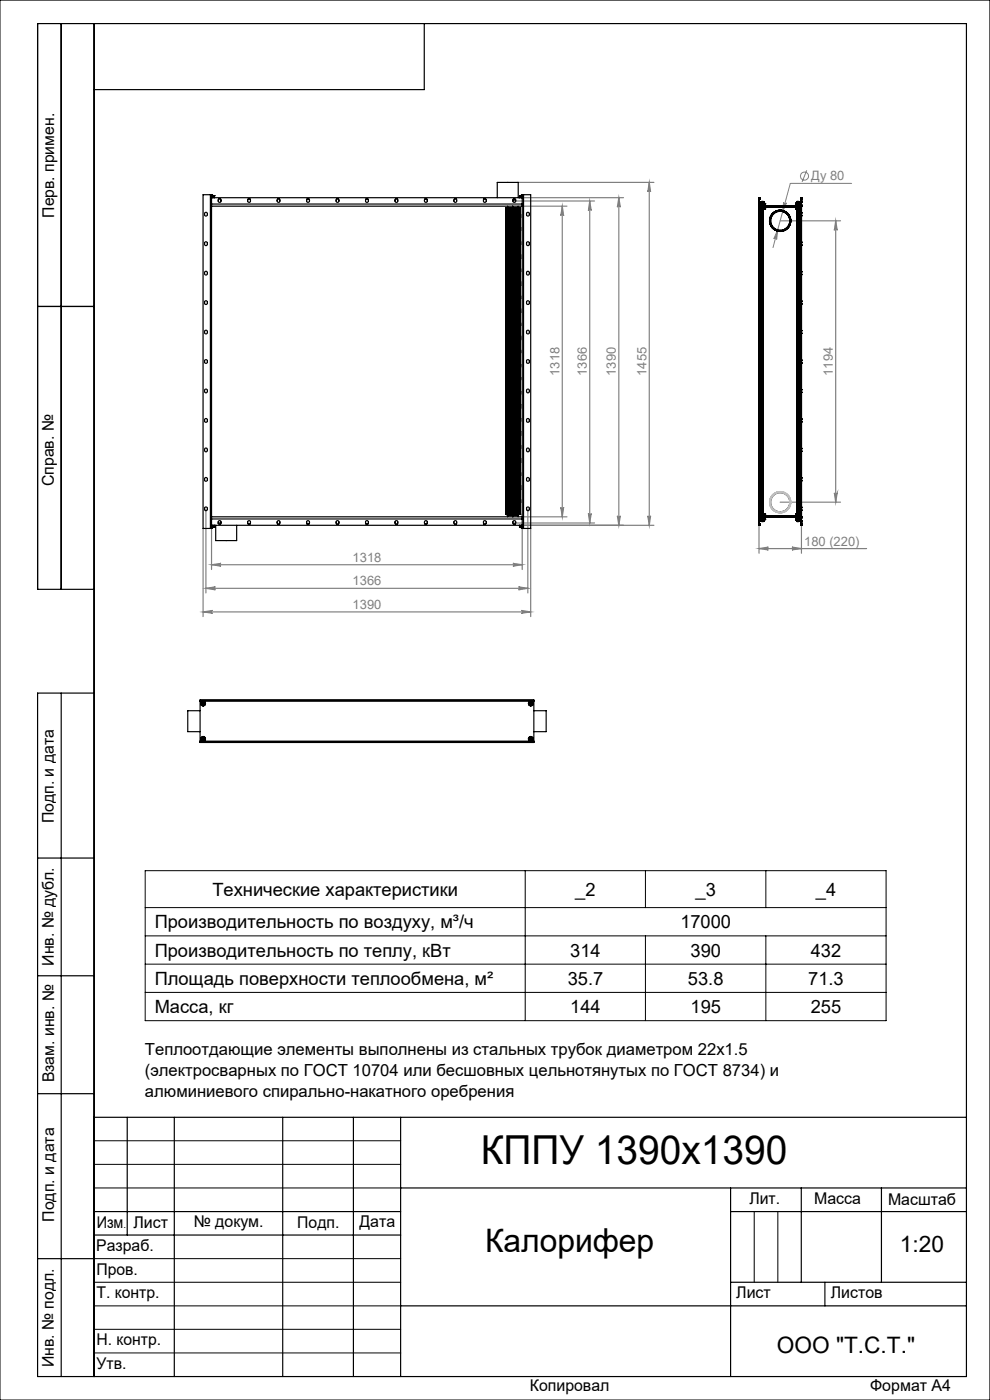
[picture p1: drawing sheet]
<svg xmlns="http://www.w3.org/2000/svg" width="210mm" height="297mm" viewBox="0 0 210 297" stroke-linecap="round" stroke-linejoin="round" font-family="sans-serif">
<defs><g id="words">
<text font-size="8.5" x="102" y="247">КППУ 1390х1390</text>
<text font-size="6.9" x="102.9" y="265.6">Калорифер</text>
<g font-size="4.8">
<text x="190.9" y="265.6">1:20</text>
<text x="164.8" y="287">ООО &quot;Т.С.Т.&quot;</text>
</g>
<g font-size="3.9">
<text x="45.1" y="190.1">Технические характеристики</text>
<text x="122" y="190">_2</text>
<text x="147.5" y="190">_3</text>
<text x="173.1" y="190">_4</text>
<text x="32.8" y="196.9">Производительность по воздуху, м³/ч</text>
<text x="144.3" y="196.9">17000</text>
<text x="32.8" y="202.9">Производительность по теплу, кВт</text>
<text x="121" y="202.9">314</text>
<text x="146.5" y="202.9">390</text>
<text x="172" y="202.9">432</text>
<text x="32.8" y="208.9">Площадь поверхности теплообмена, м²</text>
<text x="120.4" y="208.9">35.7</text>
<text x="145.9" y="208.9">53.8</text>
<text x="171.4" y="208.9">71.3</text>
<text x="32.8" y="214.9">Масса, кг</text>
<text x="121" y="214.9">144</text>
<text x="146.5" y="214.9">195</text>
<text x="172" y="214.9">255</text>
</g>
<g font-size="3.5">
<text x="30.7" y="223.8">Теплоотдающие элементы выполнены из стальных трубок диаметром 22х1.5</text>
<text x="30.7" y="228.3">(электросварных по ГОСТ 10704 или бесшовных цельнотянутых по ГОСТ 8734) и</text>
<text x="30.7" y="232.8">алюминиевого спирально-накатного оребрения</text>
</g>
<g font-size="3.4">
<text x="11.5" y="46.2" transform="rotate(-90 11.5 46.2)">Перв. примен.</text>
<text x="11.4" y="103.2" transform="rotate(-90 11.4 103.2)">Справ. №</text>
<text x="11.4" y="174.7" transform="rotate(-90 11.4 174.7)">Подп. и дата</text>
<text x="11.5" y="204.9" transform="rotate(-90 11.5 204.9)">Инв. № дубл.</text>
<text x="11.5" y="229.6" transform="rotate(-90 11.5 229.6)">Взам. инв. №</text>
<text x="159" y="255.5">Лит.</text>
<text x="172.7" y="255.5">Масса</text>
<text x="188.4" y="255.6">Масштаб</text>
<text x="11.5" y="259.2" transform="rotate(-90 11.5 259.2)">Подп. и дата</text>
<text x="20.5" y="260.4">Изм</text>
<text x="28.3" y="260.4">Лист</text>
<text x="41.1" y="260.4">№ докум.</text>
<text x="63.1" y="260.4">Подп.</text>
<text x="76.2" y="260.4">Дата</text>
<text x="20.4" y="265.4">Разраб.</text>
<text x="20.5" y="275.4">Т. контр.</text>
<text x="20.5" y="270.4">Пров.</text>
<text x="156.2" y="275.4">Лист</text>
<text x="176.2" y="275.4">Листов</text>
<text x="20.5" y="285.4">Н. контр.</text>
<text x="11.4" y="290" transform="rotate(-90 11.4 290)">Инв. № подл.</text>
<text x="20.5" y="290.4">Утв.</text>
<text x="112.4" y="295">Копировал</text>
<text x="184.6" y="295">Формат А4</text>
</g>
<g font-size="2.7" fill="#808080">
<text x="172.1" y="38.3">Ду 80</text>
<text x="118.7" y="79.7" transform="rotate(-90 118.7 79.7)">1318</text>
<text x="124.5" y="79.7" transform="rotate(-90 124.5 79.7)">1366</text>
<text x="130.7" y="79.7" transform="rotate(-90 130.7 79.7)">1390</text>
<text x="137.1" y="79.7" transform="rotate(-90 137.1 79.7)">1455</text>
<text x="176.7" y="79.7" transform="rotate(-90 176.7 79.7)">1194</text>
<text x="74.8" y="119.2">1318</text>
<text x="170.6" y="115.7">180 (220)</text>
<text x="74.8" y="124.2">1366</text>
<text x="74.8" y="129.2">1390</text>
</g>
<text font-size="2.1" x="26.2" y="260.4">.</text>
</g></defs>
<g fill="none" stroke="#808080" stroke-width=".21">
<path d="M171.1 36.1l-1 2.5M180.7 38.9h-13.1l-3.6 13.6M165 48.8l-.3 2a.31 .31 0 0 0-.2-.3 .31 .31 0 0 0-.4 .2zM166.2 42.9a.31 .31 0 0 0 .3 .3 .31 .31 0 0 0 .3-.2l-.8 1.9z"/>
<circle cx="170.7" cy="37.4" r=".87"/>
</g>
<g fill="none" stroke="#808080" stroke-width=".25">
<path d="M109.7 38.7h29M137.7 38.7v72.7M137.7 38.7l.3 2a.3 .3 0 0 0-.3-.3 .3 .3 0 0 0-.3 .3zM109.1 42.6h17M110.8 43.7h9.5M110.8 41.9h21.5M119.3 43.7v65.9M119.3 43.7l.3 2.1a.3 .3 0 0 0-.3-.3 .3 .3 0 0 0-.3 .3zM125.1 42.6v68.3M125.1 42.6l.3 2.1a.3 .3 0 0 0-.3-.4 .3 .3 0 0 0-.3 .4zM131.3 41.9v69.5M131.3 41.9l.3 2.1a.32 .32 0 0 0-.3-.3 .32 .32 0 0 0-.3 .3z"/>
<path d="M165.5 46.8h12.8M177.3 46.8l.3 2.1a.3 .3 0 0 0-.3-.3 .3 .3 0 0 0-.3 .3zM177.3 46.8v59.7M43.1 112.1v18.7M43.7 108.1v17.7M44.9 119.8l2-.3a.3 .3 0 0 0-.3 .3 .3 .3 0 0 0 .3 .3zM44.9 112.1v8.7M44.9 119.8h65.9M108.8 119.5l2 .3-2 .3a.3 .3 0 0 0 .3-.3 .3 .3 0 0 0-.3-.3zM109.1 110.9h17M110.8 112.1v8.7M110.8 109.6h9.5"/>
<path d="M110.8 111.4h27.9M112 108.1v17.7M112.6 112.1v18.7M119 107.6a.3 .3 0 0 0 .3 .4 .3 .3 0 0 0 .3-.4l-.3 2zM124.8 108.9a.3 .3 0 0 0 .3 .3 .3 .3 0 0 0 .3-.3l-.3 2zM131 109.4a.32 .32 0 0 0 .3 .4 .32 .32 0 0 0 .3-.4l-.3 2zM137.4 109.4a.3 .3 0 0 0 .3 .4 .3 .3 0 0 0 .3-.4l-.3 2zM161 111.4v6M161 116.4h22.8M161 116.4l2-.3a.3 .3 0 0 0-.3 .3 .3 .3 0 0 0 .3 .3zM165.5 106.5h12.8M168 116.1l2 .3-2 .3a.3 .3 0 0 0 .3-.3 .3 .3 0 0 0-.3-.3z"/>
<path d="M170 111.4v6M177 104.6a.3 .3 0 0 0 .3 .2 .3 .3 0 0 0 .3-.2l-.3 1.9zM43.1 129.8l2-.3a.3 .3 0 0 0-.3 .3 .3 .3 0 0 0 .3 .3zM43.1 129.8h69.5M43.7 124.8l2-.3a.32 .32 0 0 0-.3 .3 .32 .32 0 0 0 .3 .3zM43.7 124.8h68.3M110 124.5l2 .3-2 .3a.32 .32 0 0 0 .3-.3 .32 .32 0 0 0-.3-.3zM110.6 129.5l2 .3-2 .3a.3 .3 0 0 0 .3-.3 .3 .3 0 0 0-.3-.3z"/>
</g>
<g fill="none" stroke="#000" stroke-width=".21">
<path d="M0 0h210v297h-210zM30.8 184.7h157.2v31.8h-157.2zM30.8 198.5h157.2M30.8 192.5h157.2M111.4 184.7v31.8M136.9 184.7v7.8M136.9 198.5v18M162.5 184.7v7.8M162.5 198.5v18M30.8 204.5h157.2M30.8 210.5h157.2M20 242h65"/>
<path d="M20 247h65M20 252h65M160 257v15M165 257v15M20 267h65M20 272h65M20 277h65M20 282h65M20 287h65"/>
</g>
<g fill="none" stroke="#000" stroke-width=".25">
<path d="M13 5v120M20 5v287M90 5v14h-70M8 65h12M20 125h-12v-120h197v287h-197v-145h12M13 147v145M8 182h12M8 207h12M8 232h12M20 237h185M27 237v25M37 237v55"/>
<path d="M60 237v55M75 237v55M85 237v55M20 257h65M85 252h120M155 252v40M155 257h50M170 252v20M187 252v20M8 267h12M20 262h65M85 277h120"/>
<path d="M155 272h50M175 272v5"/>
</g>
<g fill="#808080">
<path d="M165 48.8l-.9 1.9a.31 .31 0 0 1 .4-.2 .31 .31 0 0 1 .2 .3zM166.2 42.9l-.2 2 .8-1.9a.31 .31 0 0 1-.3 .2 .31 .31 0 0 1-.3-.3z"/>
<path d="M161 116.4l2-.3a.3 .3 0 0 0-.3 .3 .3 .3 0 0 0 .3 .3zM168 116.1l2 .3-2 .3a.3 .3 0 0 0 .3-.3 .3 .3 0 0 0-.3-.3z"/>
<path d="M44.9 119.8l2-.3a.3 .3 0 0 0-.3 .3 .3 .3 0 0 0 .3 .3zM108.8 119.5l2 .3-2 .3a.3 .3 0 0 0 .3-.3 .3 .3 0 0 0-.3-.3zM43.1 129.8l2-.3a.3 .3 0 0 0-.3 .3 .3 .3 0 0 0 .3 .3zM110.6 129.5l2 .3-2 .3a.3 .3 0 0 0 .3-.3 .3 .3 0 0 0-.3-.3z"/>
<path d="M43.7 124.8l2-.3a.32 .32 0 0 0-.3 .3 .32 .32 0 0 0 .3 .3zM110 124.5l2 .3-2 .3a.32 .32 0 0 0 .3-.3 .32 .32 0 0 0-.3-.3z"/>
<path d="M177.3 46.8l.3 2.1a.3 .3 0 0 0-.3-.3 .3 .3 0 0 0-.3 .3zM177 104.6a.3 .3 0 0 0 .3 .2 .3 .3 0 0 0 .3-.2l-.3 1.9z"/>
<path d="M119 107.6a.3 .3 0 0 0 .3 .4 .3 .3 0 0 0 .3-.4l-.3 2zM119.3 43.7l.3 2.1a.3 .3 0 0 0-.3-.3 .3 .3 0 0 0-.3 .3zM131 109.4a.32 .32 0 0 0 .3 .4 .32 .32 0 0 0 .3-.4l-.3 2zM131.3 41.9l.3 2.1a.32 .32 0 0 0-.3-.3 .32 .32 0 0 0-.3 .3zM137.4 109.4a.3 .3 0 0 0 .3 .4 .3 .3 0 0 0 .3-.4l-.3 2zM137.7 38.7l.3 2a.3 .3 0 0 0-.3-.3 .3 .3 0 0 0-.3 .3z"/>
<path d="M125.1 42.6l.3 2.1a.3 .3 0 0 0-.3-.4 .3 .3 0 0 0-.3 .4zM124.8 108.9a.3 .3 0 0 0 .3 .3 .3 .3 0 0 0 .3-.3l-.3 2z"/>
</g>
<g fill="none" stroke="#000" stroke-width=".25">
<path d="M43.5 57.6a.36 .36 0 0 1 .5 .4 .36 .36 0 0 1-.6 .2zM43.5 51.3a.36 .36 0 0 1 .5 .2 .36 .36 0 0 1-.1 .5 .36 .36 0 0 1-.5-.1zM44.6 41.3h.3M44.6 41.3h-1.5v70.8h1.5M44.6 41.3v70.8M44.9 43.3v66.8M44.9 41.3h.1v.6M44.9 41.3v2M44.9 41.9h65.9M44.9 43.3h65.9M44.9 43.7h65.9M45 41.4l.2 .5"/>
<path d="M45.2 41.9h.3M45.2 41.6h.3M45.2 41.5h.3M45.5 41.6v.3M45.5 41.5h.1M45.5 41.5v.1M46.4 42.2h.3M52.7 42.2h.3M58.9 42.2h.4M65.2 42.2h.3M71.4 42.2h.4M77.7 42.2h.3"/>
<path d="M83.9 42.2h.3M90.2 42.2h.3M96.4 42.2h.4M102.7 42.2h.3M105.5 41.9v-3.2h4.4v3.2M107.3 59.8h.1M107.3 45.6h.1M107.3 45.8h.1M107.3 46.1h.1M107.3 48.6h.1M107.3 48.8h.1M107.3 51.8h.1"/>
<path d="M107.3 54.3h.1M107.3 54.6h.1M107.3 57.3h.1M107.3 57.6h.1M107.3 54.1h.1M107.3 51.3h.1M107.3 48.3h.1M107.3 51.6h.1M107.3 54.8h.1M107.3 57.1h.1M107.3 59.3h1.1M107.3 59.6h1.1"/>
<path d="M107.3 59.5h1.1M107.3 59.8h1.1M107.3 46.8h1.1M107.3 47.6h1.1M107.3 47.1h1.4M107.3 47.1h1.1M107.3 55.8h1.1M107.3 45.3h1.1M107.3 45.6h1.1M107.3 45.8h1.1M107.3 46.1h1.1M107.3 46.4h1.1"/>
<path d="M107.3 46.3h1.1M107.3 46.6h1.1M107.3 47.3h1.4M107.3 47.3h1.1M107.3 47.8h1.1M107.3 44.1h1.1M107.3 44.3h1.4M107.3 44.3h1.1M107.3 44.6h1.4M107.3 44.6h1.1M107.3 44.8h1.1M107.3 45.1h1.1"/>
<path d="M107.3 45h1.1M107.3 54.6h1.1M107.3 55.3h1.1M107.3 55.3h1.4M107.3 48.6h1.1M107.3 48.8h1.1M107.3 49.1h1.1M107.3 50.3h1.1M107.3 51.3h1.1M107.3 51.8h1.1M107.3 52.3h1.1M107.3 52.6h1.4"/>
<path d="M107.3 52.6h1.1M107.3 52.8h1.1M107.3 53.1h1.4M107.3 53.1h1.1M107.3 53.3h1.4M107.3 53.3h1.1M107.3 53.6h1.1M107.3 54.3h1.1M107.3 55.1h1.1M107.3 55.8h1.4M107.3 56.1h1.4M107.3 56.1h1.1"/>
<path d="M107.3 56.3h1.1M107.3 56.6h1.1M107.3 56.5h1.1M107.3 56.8h1.1M107.3 57.1h1.1M107.3 57.3h1.1M107.3 57.6h1.1M107.3 58.3h1.1M107.3 50.6h1.1M107.3 50.5h1.1M107.3 50.8h1.1M107.3 58.8h1.4"/>
<path d="M107.3 58.8h1.1M107.3 59.1h1.1M107.3 49.4h1.1M107.3 54.1h1.1M107.3 50.5h1.4M107.3 54.8h1.1M107.3 51.6h1.1M107.3 55.6h1.1M107.3 48.1h1.1M107.3 48h1.1M107.3 48.3h1.1M107.3 49.8h1.1"/>
<path d="M107.3 49.8h1.4M107.3 50.1h1.4M107.3 50.1h1.1M107.3 50.6h1.4M107.3 58.6h1.4M107.3 58.6h1.1M107.3 51.1h1.1M107.3 52.1h1.1M107.3 53.8h1.1M107.3 49.3h1.1M107.3 49.6h1.1M107.3 58.1h1.1"/>
<path d="M107.3 57.9h1.1M107.3 57.8h1.1M107.3 44.1h.1M107.3 44.3h.1M107.3 44.6h.1M107.3 44.8h.1M107.3 45v.1M107.3 45.3h.1M107.3 46.3v.1M107.3 46.6h.1M107.3 46.8h.1M107.3 47.1h.1"/>
<path d="M107.3 47.3h.1M107.3 47.6h.1M107.3 47.8h.1M107.3 48v.1M107.3 49.1h.1M107.3 49.3v.1M107.3 49.6h.1M107.3 49.8h.1M107.3 50.1h.1M107.3 50.3h.1M107.3 50.5v.1M107.3 50.8h.1"/>
<path d="M107.3 51v.1M107.3 52.1h.1M107.3 52.3h.1M107.3 52.6h.1M107.3 52.8h.1M107.3 53.1h.1M107.3 53.3h.1M107.3 53.5v.1M107.3 53.8h.1M107.3 55.1h.1M107.3 55.3h.1M107.3 55.6h.1"/>
<path d="M107.3 55.8h.1M107.3 56.1h.1M107.3 56.3h.1M107.3 56.5v.1M107.3 56.8h.1M107.3 57.8v.1M107.3 58.1h.1M107.3 58.3h.1M107.3 58.6h.1M107.3 58.8h.1M107.3 59.1h.1M107.3 59.3h.1"/>
<path d="M107.3 59.5v.1M107.3 59.6h.3M107.3 59.8l.3 .1M107.3 59.5h.3M107.3 46.8h.3M107.3 47.6h.3M107.3 45.3l.3 .1M107.3 45.3h.3M107.3 45.6h.3M107.3 45.8l.3 .1M107.3 46.1h.3M107.3 46.4h.3"/>
<path d="M107.3 46.6h.3M107.3 47.8l.3 .1M107.3 47.8h.3M107.3 44.1h.3M107.3 44.8h.3M107.3 45.1h.3M107.3 45h.3M107.3 54.6h.3M107.3 48.8l.3 .1M107.3 49.1h.3M107.3 51.8l.3 .1M107.3 52.8h.3"/>
<path d="M107.3 53.6h.3M107.3 53.5h.3M107.3 56.6h.3M107.3 56.5h.3M107.3 57.1h.3M107.3 57.6h.3M107.3 58.3h.3M107.3 50.8l.3 .1M107.3 59.1h.3M107.3 59.3h.3M107.3 49.4h.3M107.3 54.3l.3 .1"/>
<path d="M107.3 50.8h.3M107.3 54.8l.3 .1M107.3 51.6h.3M107.3 55.6h.3M107.3 48.1h.3M107.3 48h.3M107.3 48.3l.3 .1M107.3 48.6h.3M107.3 56.8l.3 .1M107.3 56.8h.3M107.3 50.3h.3M107.3 51.1h.3"/>
<path d="M107.3 51.3l.3 .1M107.3 52.1h.3M107.3 53.8l.3 .1M107.3 55.1h.3M107.3 49.6h.3M107.3 56.3h.3M107.3 53.8h.3M107.3 54.1h.3M107.3 59.3l.3 .1M107.3 51h.3M107.3 57.3l.3 .1M107.3 57.9h.3"/>
<path d="M107.3 52.3h.3M107.3 58.1h.3M107.6 59.6h1.1M107.6 59.9h1.1M107.6 59.5h1.1M107.6 59.8h1.1M107.6 46.8h1.1M107.6 47.6h1.1M107.6 45.4h1.1M107.6 45.3h1.1M107.6 45.6h1.1M107.6 45.5h1.1"/>
<path d="M107.6 45.9h1.1M107.6 45.8h1.1M107.6 46.1h1.1M107.6 46h1.1M107.6 46.4h1.1M107.6 46.3h1.1M107.6 46.6h1.1M107.6 46.5h1.1M107.6 47.9h1.1M107.6 47.8h1.1M107.6 44.1h1.1M107.6 44.8h1.1"/>
<path d="M107.6 45.1h1.1M107.6 45h1.1M107.6 54.6h1.1M107.6 54.5h1.1M107.6 48.5h1.1M107.6 48.9h1.1M107.6 48.8h1.1M107.6 49.1h1.1M107.6 49h1.1M107.6 51.3h1.1M107.6 51.9h1.1M107.6 52.8h1.1"/>
<path d="M107.6 53.6h1.1M107.6 53.5h1.1M107.6 55h1.1M107.6 56.6h1.1M107.6 56.5h1.1M107.6 57.1h1.1M107.6 57.6h1.1M107.6 57.5h1.1M107.6 58.3h1.1M107.6 50.9h1.1M107.6 59.1h1.1M107.6 59.3h1.1"/>
<path d="M107.6 49.4h1.1M107.6 54h1.1M107.6 54.4h1.1M107.6 54.3h1.1M107.6 50.8h1.1M107.6 54.9h1.1M107.6 54.8h1.1M107.6 51.6h1.1M107.6 55.6h1.1M107.6 48.1h1.1M107.6 48h1.1M107.6 48.4h1.1"/>
<path d="M107.6 48.3h1.1M107.6 48.6h1.1M107.6 56.9h1.1M107.6 56.8h1.1M107.6 50.3h1.1M107.6 51.1h1.1M107.6 51.4h1.1M107.6 51.5h1.1M107.6 51.8h1.1M107.6 52.1h1.1M107.6 52h1.1M107.6 53.9h1.1"/>
<path d="M107.6 55.1h1.1M107.6 49.3h1.1M107.6 49.6h1.1M107.6 56.3h1.1M107.6 53.8h1.1M107.6 54.1h1.1M107.6 58h1.1M107.6 59.4h1.1M107.6 57.3h1.1M107.6 51h1.1M107.6 57h1.1M107.6 57.4h1.1"/>
<path d="M107.6 57.9h1.1M107.6 52.3h1.1M107.6 58.1h1.1M107.6 57.8h1.1M107.6 59.8h-.3M107.6 45.5l-.3 .1M107.6 45.8h-.3M107.6 46l-.3 .1M107.6 46.3h-.3M107.6 46.5l-.3 .1M107.6 54.5l-.3 .1M107.6 48.5l-.3 .1"/>
<path d="M107.6 48.8h-.3M107.6 49l-.3 .1M107.6 51.3h-.3M107.6 55l-.3 .1M107.6 57.5l-.3 .1M107.6 54l-.3 .1M107.6 54.3h-.3M107.6 54.8h-.3M107.6 48.3h-.3M107.6 51.5l-.3 .1M107.6 51.8h-.3M107.6 52l-.3 .1"/>
<path d="M107.6 49.3h-.3M107.6 58l-.3 .1M107.6 57.3h-.3M107.6 57l-.3 .1M107.6 52.3h-.3M107.6 57.8h-.3M107.6 44.1v.9M107.6 45.1v.2M107.6 45.4v.1M107.6 45.6v.2M107.6 45.9v.1M107.6 46.1v.2"/>
<path d="M107.6 46.4v.1M107.6 46.6v1.2M107.6 47.9v.1M107.6 48.1v.2M107.6 48.4v.1M107.6 48.6v.2M107.6 48.9v.1M107.6 49.1v.2M107.6 49.4v1.4M107.6 50.9v.1M107.6 51.1v.2M107.6 51.4v.1"/>
<path d="M107.6 51.6v.2M107.6 51.9v.1M107.6 52.1v.2M107.6 52.3v1.2M107.6 53.6v.2M107.6 53.9v.1M107.6 54.1v.2M107.6 54.4v.1M107.6 54.6v.2M107.6 54.9v.1M107.6 55.1v1.4M107.6 56.6v.2"/>
<path d="M107.6 56.9v.1M107.6 57.1v.2M107.6 57.4v.1M107.6 57.6v.2M107.6 57.9v.1M107.6 58.1v1.2M107.6 59.4v.1M107.6 59.6v.2M107.6 59.9v.1M107.7 43.7v.4M108.4 51.8h.1M108.4 57.1h.1"/>
<path d="M108.4 57.3h.1M108.4 57.6h.1M108.4 54.1h.1M108.4 59.8h.1M108.4 51.3h.1M108.4 51.6h.1M108.4 48.3h.1M108.4 48.6h.1M108.4 48.8h.1M108.4 54.3h.1M108.4 54.6h.1M108.4 54.8h.1"/>
<path d="M108.4 46.1h.1M108.4 45.8h.1M108.4 45.6h.1M108.4 44.1h1.9M108.4 59.5h1.9M108.4 59.6h1.9M108.4 52.8h1.9M108.4 53.8h1.9M108.4 54.1h1.9M108.4 51.8h1.9M108.4 52.1h1.9M108.4 56.3h1.9"/>
<path d="M108.4 52.6h1.9M108.4 56.8h1.9M108.4 57.1h1.9M108.4 57.3h1.9M108.4 57.6h1.9M108.4 57.9h1.9M108.4 57.8h1.9M108.4 58.1h1.9M108.4 58.3h1.9M108.4 58.6h1.9M108.4 58.8h1.9M108.4 59.1h1.9"/>
<path d="M108.4 59.3h1.9M108.4 59.8h1.9M108.4 52.3h1.9M108.4 53.6h1.9M108.4 54.3h1.9M108.4 50.3h1.9M108.4 50.6h1.9M108.4 50.5h1.9M108.4 50.8h1.9M108.4 51.1h1.9M108.4 51.3h1.9M108.4 51.6h1.9"/>
<path d="M108.4 55.6h1.9M108.4 48.3h1.9M108.4 48.6h1.9M108.4 48.8h1.9M108.4 49.1h1.9M108.4 49.4h1.9M108.4 49.3h1.9M108.4 49.6h1.9M108.4 49.8h1.9M108.4 50.1h1.9M108.4 53.1h1.9M108.4 53.3h1.9"/>
<path d="M108.4 54.6h1.9M108.4 54.8h1.9M108.4 55.1h1.9M108.4 55.3h1.9M108.4 55.8h1.9M108.4 56.1h1.9M108.4 56.6h1.9M108.4 56.5h1.9M108.4 44.3h1.9M108.4 46.4h1.9M108.4 46.6h1.9M108.4 47.8h1.9"/>
<path d="M108.4 44.6h1.9M108.4 44.8h1.9M108.4 45.1h1.9M108.4 45h1.9M108.4 46.1h1.9M108.4 46.3h1.9M108.4 45.3h1.9M108.4 45.8h1.9M108.4 47.3h1.9M108.4 47.1h1.9M108.4 47.6h1.9M108.4 48.1h1.9"/>
<path d="M108.4 48h1.9M108.4 46.8h1.9M108.4 45.6h1.9M108.4 59.5h.3M108.4 46.8h.3M108.4 47.6h.3M108.4 47.1h.3M108.4 45.3h.3M108.4 46.4h.3M108.4 46.6h.3M108.4 47.3h.3M108.4 47.8h.3"/>
<path d="M108.4 44.1h.3M108.4 44.3h.3M108.4 44.6h.3M108.4 44.8h.3M108.4 45h.3M108.4 55.3h.3M108.4 49.1h.3M108.4 52.6h.3M108.4 52.8h.3M108.4 53.1h.3M108.4 53.3h.3M108.4 53.5h.3"/>
<path d="M108.4 55.8h.3M108.4 56.1h.3M108.4 56.5h.3M108.4 58.3h.3M108.4 58.8h.3M108.4 59.1h.3M108.4 59.3h.3M108.4 49.4h.3M108.4 50.5h.3M108.4 50.8h.3M108.4 55.6h.3M108.4 48h.3"/>
<path d="M108.4 56.8h.3M108.4 49.8h.3M108.4 50.1h.3M108.4 50.3h.3M108.4 50.6h.3M108.4 58.6h.3M108.4 52.1h.3M108.4 55.1h.3M108.4 49.6h.3M108.4 56.3h.3M108.4 53.8h.3M108.4 51h.3"/>
<path d="M108.4 57.9h.3M108.4 52.3h.3M108.4 58.1h.3M108.4 44.1h.1M108.4 44.3h.1M108.4 44.6h.1M108.4 44.8h.1M108.4 45v.1M108.4 45.3h.1M108.4 46.3v.1M108.4 46.6h.1M108.4 46.8h.1"/>
<path d="M108.4 47.1h.1M108.4 47.3h.1M108.4 47.6h.1M108.4 47.8h.1M108.4 48v.1M108.4 49.1h.1M108.4 49.3v.1M108.4 49.6h.1M108.4 49.8h.1M108.4 50.1h.1M108.4 50.3h.1M108.4 50.5v.1"/>
<path d="M108.4 50.8h.1M108.4 51v.1M108.4 52.1h.1M108.4 52.3h.1M108.4 52.6h.1M108.4 52.8h.1M108.4 53.1h.1M108.4 53.3h.1M108.4 53.5v.1M108.4 53.8h.1M108.4 55.1h.1M108.4 55.3h.1"/>
<path d="M108.4 55.6h.1M108.4 55.8h.1M108.4 56.1h.1M108.4 56.3h.1M108.4 56.5v.1M108.4 56.8h.1M108.4 57.8v.1M108.4 58.1h.1M108.4 58.3h.1M108.4 58.6h.1M108.4 58.8h.1M108.4 59.1h.1"/>
<path d="M108.4 59.3h.1M108.4 59.5v.1M108.4 54.1h.3M108.4 57.1h.3M108.4 57.3l.3 .1M108.4 57.6h.3M108.4 59.3l.3 .1M108.4 59.6h.3M108.4 53.8l.3 .1M108.4 54.3l.3 .1M108.4 59.8l.3 .1M108.4 50.8l.3 .1"/>
<path d="M108.4 51.1h.3M108.4 51.3l.3 .1M108.4 51.6h.3M108.4 51.8l.3 .1M108.4 48.3l.3 .1M108.4 48.6h.3M108.4 48.8l.3 .1M108.4 53.6h.3M108.4 54.6h.3M108.4 54.8l.3 .1M108.4 56.6h.3M108.4 56.8l.3 .1"/>
<path d="M108.4 45.1h.3M108.4 46.1h.3M108.4 47.8l.3 .1M108.4 48.1h.3M108.4 45.3l.3 .1M108.4 45.8l.3 .1M108.4 45.6h.3M108.7 44.1h1.2M108.7 59.5h1.2M108.7 53.8h1.2M108.7 54.1h1.2M108.7 54h1.2"/>
<path d="M108.7 51.8h1.2M108.7 52.8h1.2M108.7 56.8h1.2M108.7 57.1h1.2M108.7 57.4h1.2M108.7 57.3h1.2M108.7 57.6h1.2M108.7 57.5h1.2M108.7 57.9h1.2M108.7 57.8h1.2M108.7 58.1h1.2M108.7 58h1.2"/>
<path d="M108.7 58.3h1.2M108.7 58.6h1.6M108.7 58.8h1.6M108.7 59.1h1.2M108.7 59.4h1.2M108.7 59.3h1.2M108.7 59.6h1.2M108.7 52.1h1.2M108.7 52h1.2M108.7 59.8h1.2M108.7 52.3h1.2M108.7 53.9h1.2"/>
<path d="M108.7 54.4h1.2M108.7 59.9h1.2M108.7 50.3h1.2M108.7 50.6h1.6M108.7 50.5h1.6M108.7 50.9h1.2M108.7 50.8h1.2M108.7 51.1h1.2M108.7 51h1.2M108.7 51.4h1.2M108.7 51.3h1.2M108.7 51.6h1.2"/>
<path d="M108.7 51.5h1.2M108.7 51.9h1.2M108.7 52.6h1.6M108.7 55.6h1.2M108.7 48.4h1.2M108.7 48.3h1.2M108.7 48.6h1.2M108.7 48.5h1.2M108.7 48.9h1.2M108.7 48.8h1.2M108.7 49.1h1.2M108.7 49h1.2"/>
<path d="M108.7 49.4h1.2M108.7 49.3h1.2M108.7 49.6h1.2M108.7 49.8h1.6M108.7 50.1h1.6M108.7 53.1h1.6M108.7 53.3h1.6M108.7 53.6h1.2M108.7 53.5h1.2M108.7 54.3h1.2M108.7 54.6h1.2M108.7 54.5h1.2"/>
<path d="M108.7 54.9h1.2M108.7 54.8h1.2M108.7 55.1h1.2M108.7 55h1.2M108.7 55.3h1.6M108.7 55.8h1.6M108.7 56.1h1.6M108.7 56.3h1.2M108.7 56.6h1.2M108.7 56.5h1.2M108.7 56.9h1.2M108.7 57h1.2"/>
<path d="M108.7 44.3h1.6M108.7 46.4h1.2M108.7 46.6h1.2M108.7 47.8h1.2M108.7 44.6h1.6M108.7 44.8h1.2M108.7 45.1h1.2M108.7 45h1.2M108.7 46h1.2M108.7 46.3h1.2M108.7 46.1h1.2M108.7 46.5h1.2"/>
<path d="M108.7 47.1h1.6M108.7 47.3h1.6M108.7 47.6h1.2M108.7 47.9h1.2M108.7 48.1h1.2M108.7 48h1.2M108.7 45.4h1.2M108.7 45.3h1.2M108.7 45.8h1.2M108.7 45.5h1.2M108.7 45.9h1.2M108.7 46.8h1.2"/>
<path d="M108.7 45.6h1.2M108.7 54l-.3 .1M108.7 51.8h-.3M108.7 57.3h-.3M108.7 57.5l-.3 .1M108.7 57.8h-.3M108.7 58l-.3 .1M108.7 52l-.3 .1M108.7 59.8h-.3M108.7 51.3h-.3M108.7 51.5l-.3 .1M108.7 52.3h-.3"/>
<path d="M108.7 48.3h-.3M108.7 48.5l-.3 .1M108.7 48.8h-.3M108.7 49l-.3 .1M108.7 49.3h-.3M108.7 54.3h-.3M108.7 54.5l-.3 .1M108.7 54.8h-.3M108.7 55l-.3 .1M108.7 57l-.3 .1M108.7 46l-.3 .1M108.7 46.3h-.3"/>
<path d="M108.7 46.5l-.3 .1M108.7 45.8h-.3M108.7 45.5l-.3 .1M108.7 44.1v.9M108.7 45.1v.2M108.7 45.4v.1M108.7 45.6v.2M108.7 45.9v.1M108.7 46.1v.2M108.7 46.4v.1M108.7 46.6v1.2M108.7 47.9v.1"/>
<path d="M108.7 48.1v.2M108.7 48.4v.1M108.7 48.6v.2M108.7 48.9v.1M108.7 49.1v.2M108.7 49.4v1.4M108.7 50.9v.1M108.7 51.1v.2M108.7 51.4v.1M108.7 51.6v.2M108.7 51.9v.1M108.7 52.1v.2"/>
<path d="M108.7 52.3v1.2M108.7 53.6v.2M108.7 53.9v.1M108.7 54.1v.2M108.7 54.4v.1M108.7 54.6v.2M108.7 54.9v.1M108.7 55.1v1.4M108.7 56.6v.2M108.7 56.9v.1M108.7 57.1v.2M108.7 57.4v.1"/>
<path d="M108.7 57.6v.2M108.7 57.9v.1M108.7 58.1v1.2M108.7 59.4v.1M108.7 59.6v.2M108.7 59.9v.1M108.8 43.7v.4M109.4 42.4l-.6 .1M109.9 43.7v.4M109.9 44.1v.9M109.9 45.1v.2M109.9 45.4v.1"/>
<path d="M109.9 45.6v.2M109.9 45.9v.1M109.9 46.1v.2M109.9 46.4v.1M109.9 46.6v1.2M109.9 47.9v.1M109.9 48.1v.2M109.9 48.4v.1M109.9 48.6v.2M109.9 48.9v.1M109.9 49.1v.2M109.9 49.4v1.4"/>
<path d="M109.9 50.9v.1M109.9 51.1v.2M109.9 51.4v.1M109.9 51.6v.2M109.9 51.9v.1M109.9 52.1v.2M109.9 52.3v1.2M109.9 53.6v.2M109.9 53.9v.1M109.9 54.1v.2M109.9 54.4v.1M109.9 54.6v.2"/>
<path d="M109.9 54.9v.1M109.9 55.1v1.4M109.9 56.6v.2M109.9 56.9v.1M109.9 57.1v.2M109.9 57.4v.1M109.9 57.6v.2M109.9 57.9v.1M109.9 58.1v1.2M109.9 59.4v.1M109.9 59.6v.2M109.9 59.9v.1"/>
<path d="M109.9 59.5h.4M109.9 46.8h.4M109.9 47.6h.4M109.9 45.3h.4M109.9 46.4h.4M109.9 46.6h.4M109.9 47.8h.4M109.9 44.1h.4M109.9 44.8h.4M109.9 45h.4M109.9 49.1h.4M109.9 52.8h.4"/>
<path d="M109.9 53.5h.4M109.9 56.5h.4M109.9 58.3h.4M109.9 59.1h.4M109.9 59.3h.4M109.9 49.4h.4M109.9 50.8h.4M109.9 55.6h.4M109.9 48h.4M109.9 56.8h.4M109.9 50.3h.4M109.9 52.1h.4"/>
<path d="M109.9 55.1h.4M109.9 49.6h.4M109.9 56.3h.4M109.9 53.8h.4M109.9 51h.4M109.9 57.9h.4M109.9 52.3h.4M109.9 58.1h.4M109.9 54l.4 .1M109.9 51.8h.4M109.9 57.3h.4M109.9 57.5l.4 .1"/>
<path d="M109.9 57.8h.4M109.9 58l.4 .1M109.9 52l.4 .1M109.9 59.8h.4M109.9 51.3h.4M109.9 51.5l.4 .1M109.9 48.3h.4M109.9 48.5l.4 .1M109.9 48.8h.4M109.9 49l.4 .1M109.9 49.3h.4M109.9 54.3h.4"/>
<path d="M109.9 54.5l.4 .1M109.9 54.8h.4M109.9 55l.4 .1M109.9 57l.4 .1M109.9 46l.4 .1M109.9 46.3h.4M109.9 46.5l.4 .1M109.9 45.8h.4M109.9 45.5l.4 .1M110.2 41.5v.1M110.2 41.5h.1M110.2 41.6v.3"/>
<path d="M110.2 41.9h.3M110.2 41.6h.3M110.2 41.5h.3M110.3 51.8h.1M110.3 57.1h.1M110.3 57.3h.1M110.3 57.6h.1M110.3 54.1h.1M110.3 59.8h.1M110.3 51.3h.1M110.3 51.6h.1M110.3 48.3h.1"/>
<path d="M110.3 48.6h.1M110.3 48.8h.1M110.3 54.3h.1M110.3 54.6h.1M110.3 54.8h.1M110.3 46.1h.1M110.3 45.8h.1M110.3 45.6h.1M110.3 44.1h.1M110.3 44.3h.1M110.3 44.6h.1M110.3 44.8h.1"/>
<path d="M110.3 45v.1M110.3 45.3h.1M110.3 46.3v.1M110.3 46.6h.1M110.3 46.8h.1M110.3 47.1h.1M110.3 47.3h.1M110.3 47.6h.1M110.3 47.8h.1M110.3 48v.1M110.3 49.1h.1M110.3 49.3v.1"/>
<path d="M110.3 49.6h.1M110.3 49.8h.1M110.3 50.1h.1M110.3 50.3h.1M110.3 50.5v.1M110.3 50.8h.1M110.3 51v.1M110.3 52.1h.1M110.3 52.3h.1M110.3 52.6h.1M110.3 52.8h.1M110.3 53.1h.1"/>
<path d="M110.3 53.3h.1M110.3 53.5v.1M110.3 53.8h.1M110.3 55.1h.1M110.3 55.3h.1M110.3 55.6h.1M110.3 55.8h.1M110.3 56.1h.1M110.3 56.3h.1M110.3 56.5v.1M110.3 56.8h.1M110.3 57.8v.1"/>
<path d="M110.3 58.1h.1M110.3 58.3h.1M110.3 58.6h.1M110.3 58.8h.1M110.3 59.1h.1M110.3 59.3h.1M110.3 59.5v.1M110.3 54.1h-.4M110.3 57.1h-.4M110.3 57.3l-.4 .1M110.3 57.6h-.4M110.3 59.3l-.4 .1"/>
<path d="M110.3 59.6h-.4M110.3 53.8l-.4 .1M110.3 54.3l-.4 .1M110.3 59.8l-.4 .1M110.3 50.8l-.4 .1M110.3 51.1h-.4M110.3 51.3l-.4 .1M110.3 51.6h-.4M110.3 51.8l-.4 .1M110.3 48.3l-.4 .1M110.3 48.6h-.4M110.3 48.8l-.4 .1"/>
<path d="M110.3 53.6h-.4M110.3 54.6h-.4M110.3 54.8l-.4 .1M110.3 56.6h-.4M110.3 56.8l-.4 .1M110.3 45.1h-.4M110.3 46.1h-.4M110.3 47.8l-.4 .1M110.3 48.1h-.4M110.3 45.3l-.4 .1M110.3 45.8l-.4 .1M110.3 45.6h-.4"/>
<path d="M110.6 41.4l-.1 .5M110.8 41.3h.3M110.8 43.3v66.8M110.8 41.3v2M110.8 41.3h-.2v.6M111.1 41.3v70.8M111.1 41.3h1.5v70.8h-1.5M111.8 57.6a.35 .35 0 0 1 .4 .1 .35 .35 0 0 1 0 .5 .35 .35 0 0 1-.5-.1zM111.8 51.4a.35 .35 0 0 1 .4 .1 .35 .35 0 0 1 0 .4 .35 .35 0 0 1-.5 .1zM161 42.3h.1M161 42.9h.1M161 41.9h.1"/>
<path d="M161 43.5h.1M161 58.2h.1M161 52h.1M161 57.6h.1M161 51.4h.1M161 45.8h.1M161 45.2h.1M161 43.7h.1M161 42.3v.6M161 43.5l.3 .2M161 57.6v.6M161 51.4v.6"/>
<path d="M161 45.2v.6M161 43.7h.4M161 43.7h9M161 41.9v1.6M161 43.7v65.9M161 58.2h.2M161 57.6h.2M161 52h.2M161 51.4h.2M161 45.8h.2M161 45.2h.2M161.1 42.3h.1"/>
<path d="M161.1 42.9h.1M161.1 41.9h.1M161.1 43.5h.1M161.1 42.3v.6M161.1 43.5l.2 .1M161.1 41.9v1.6M161.2 58.2h.1M161.2 57.6h.1M161.2 45.2h.1M161.2 45.8h.1M161.2 51.4h.1M161.2 43.7h.1"/>
<path d="M161.2 52h.1M161.2 57.6v.6M161.2 51.4v.6M161.2 45.2v.6M161.2 43.7h.2M161.2 43.7v65.9M161.2 43.9h.1M161.2 43.9h8.6M161.2 43.7v.2M161.3 43.7h.1M161.3 43.6h.1M161.3 44h.9z"/>
<path d="M161.3 43.9h.9zM161.3 43.6h.9zM161.3 43.5h.9zM161.3 43.2h.2M161.3 43.5h.2M161.3 43.5h.1M161.3 43.2h.1M161.3 43.2v.5M161.3 43.9v.4M161.3 43.6h8.5M161.3 44h.2M161.3 44h.1"/>
<path d="M161.3 44.3h.2M161.3 44.3h.1M161.3 44.3h.8zM161.3 43.5h.8zM161.3 43.1h.8zM161.3 43.1v.1M161.4 43.7h.1M161.4 43.9h.1M161.4 43.6h.1M161.4 43.7h.6M161.4 43.9h.6M161.4 43.6h.6"/>
<path d="M161.4 43.6v66.1M161.5 44.3h.1M161.5 44h.5zM161.5 43.9h.5zM161.5 43.6h.5zM161.5 43.5h.5zM161.5 43.5h.1M161.5 43.2h.1M161.5 42.8h.5zM161.5 43.1h.5zM161.5 42.8v1.5M161.5 44.3h.4"/>
<path d="M161.5 42.8h.4zM161.5 43.5h.5M161.5 43.2h.5M161.5 42.8h.1M161.5 44h.4M161.5 43.2v.3M161.5 44v.3M161.9 44.2v65M161.9 44.3h.1M161.9 44h.1M161.9 42.8l.1 1.5M161.9 44v65.4"/>
<path d="M162 43.2h.1M162 43.5h.1M162 43.2v.3M162 43.5h.2M162 43.2h.2M162 43.9h.1M162 43.7h.1M162 43.6h.1M162 44.3h.2M162 44h.2M162.1 43.9h6.8M162.1 43.9l-.2 .3"/>
<path d="M162.1 43.9h.1M162.1 43.5h.1M162.1 43.1l.1 .1M162.2 43.9h6.6M162.2 43.9l-.3 .3M162.2 44h.1M162.2 44.3h.1M162.2 43.5h.1M162.2 43.2h.1M162.2 43.2v.4M162.2 44.3h-.1M162.2 43.9v.4"/>
<path d="M168.7 44h1.1zM168.7 43.9h1.1zM168.7 43.6h1.1zM168.7 43.5h1.1zM168.7 43.9l.1 .4M168.8 44h.1M168.8 44.3h.2M168.8 44.3h.1M168.8 43.5h.2M168.8 43.5h.1M168.8 43.2h.2M168.8 43.2h.1"/>
<path d="M168.8 43.2l-.1 .4M168.8 44h.2M168.8 43.9l.4 .3M168.8 43.9h.1M168.8 44.3h.9zM168.8 43.5h.9zM168.8 43.1h.9zM168.8 43.1v.1M168.9 43.9l.3 .3M168.9 43.7h.1M168.9 43.9h.1M168.9 43.6h.1"/>
<path d="M168.9 43.7h.6M168.9 43.9h.6M168.9 43.6h.6M169 44h.5zM169 44h.1M169 44.3h.1M169 42.8h.5zM169 43.9h.5zM169 43.6h.5zM169 43.5h.5zM169 43.1h.5zM169 43.2h.1"/>
<path d="M169 43.5h.1M169 42.8v1.5M169 43.5h.4M169 43.2h.4M169 43.2v.3M169.1 44.3h.3M169.1 42.8h.3zM169.1 42.8h-.1M169.1 44v65.4M169.1 44h.3M169.2 44.2v65M169.4 44h.1"/>
<path d="M169.4 44.3h.1M169.4 43.2h.1M169.4 43.5h.1M169.4 42.8l.1 1.5M169.4 43.2v.3M169.4 44v.3M169.5 44.3h.2M169.5 43.2h.2M169.5 43.5h.2M169.5 44h.2M169.5 43.7h.1M169.5 43.9h.1"/>
<path d="M169.5 43.6h.1M169.5 43.7h.3M169.5 43.7h.5M169.5 43.6v66.1M169.7 43.5h.1M169.7 43.1v.1M169.7 44.3h.1M169.7 44h.1M169.7 43.2h.1M169.7 43.2v.3M169.7 44v.3M169.8 43.9h.1"/>
<path d="M169.8 43.7h.1M169.8 43.6h.1M169.8 43.5v.5M169.8 58.2h.1M169.8 51.4h.1M169.8 52h.1M169.8 57.6h.1M169.8 45.8h.1M169.8 45.2h.1M169.8 57.6v.6M169.8 51.4v.6M169.8 45.2v.6"/>
<path d="M169.8 58.2h.2M169.8 57.6h.2M169.8 52h.2M169.8 51.4h.2M169.8 45.8h.2M169.8 45.2h.2M169.8 43.7v65.9M169.9 42.3h.1M169.9 42.9h.1M169.9 41.9h.1M169.9 43.5h.1M169.9 42.3v.6"/>
<path d="M169.9 43.5l-.1 .1M169.9 41.9v1.6M170 42.9h.1M170 42.3h.1M170 41.9h.1M170 43.5h.1M170 58.2h.1M170 57.6h.1M170 51.4h.1M170 52h.1M170 45.2h.1M170 45.8h.1"/>
<path d="M170 43.7h.1M170 42.3v.6M170 43.5l-.2 .2M170 57.6v.6M170 51.4v.6M170 45.2v.6M170 41.9v1.6M170 43.7v65.9M107.3 60.3h.1M107.3 77.6h.1M107.3 62.8h.1M107.3 60.1h.1"/>
<path d="M107.3 60.6h.1M107.3 74.3h.1M107.3 77.8h.1M107.3 63.1h.1M107.3 74.8h.1M107.3 68.6h.1M107.3 77.3h.1M107.3 74.6h.1M107.3 63.3h.1M107.3 65.6h.1M107.3 65.8h.1M107.3 66.3h.1"/>
<path d="M107.3 66.1h.1M107.3 72.1h.1M107.3 68.8h.1M107.3 69.1h.1M107.3 71.6h.1M107.3 71.8h.1M107.3 71.3h.1M107.3 77.8h1.1M107.3 60.3h1.1M107.3 60.6h1.1M107.3 60.9h1.1M107.3 78.3h1.1"/>
<path d="M107.3 68.3h1.1M107.3 68.1h1.1M107.3 68h1.1M107.3 78.6h1.4M107.3 78.6h1.1M107.3 77.6h1.1M107.3 62.3h1.1M107.3 62.8h1.1M107.3 60.1h1.1M107.3 62.1h1.4M107.3 62.1h1.1M107.3 78.1h1.1"/>
<path d="M107.3 74.1h1.1M107.3 74h1.1M107.3 74.3h1.1M107.3 63.1h1.1M107.3 74.8h1.1M107.3 75.1h1.1M107.3 75.6h1.4M107.3 75.6h1.1M107.3 75.8h1.1M107.3 76.1h1.4M107.3 76.1h1.1M107.3 68.6h1.1"/>
<path d="M107.3 61.1h1.1M107.3 61.3h1.1M107.3 61.3h1.4M107.3 61.6h1.1M107.3 61.8h1.1M107.3 61.8h1.4M107.3 77.3h1.1M107.3 62.6h1.1M107.3 62.5h1.1M107.3 63.3h1.1M107.3 79.5h1.1M107.3 79.6h1.1"/>
<path d="M107.3 79.8h1.1M107.3 76.3h1.4M107.3 76.3h1.1M107.3 68.8h1.1M107.3 77.1h1.1M107.3 75.3h1.1M107.3 76.6h1.4M107.3 76.6h1.1M107.3 76.5h1.1M107.3 76.5h1.4M107.3 76.8h1.1M107.3 69.6h1.1"/>
<path d="M107.3 69.8h1.4M107.3 69.8h1.1M107.3 79.3h1.1M107.3 73.8h1.1M107.3 74.6h1.1M107.3 78.8h1.4M107.3 78.8h1.1M107.3 63.6h1.1M107.3 63.8h1.1M107.3 64.1h1.4M107.3 64.1h1.1M107.3 64.3h1.1"/>
<path d="M107.3 64.6h1.4M107.3 64.6h1.1M107.3 65.3h1.1M107.3 65.6h1.1M107.3 65.8h1.1M107.3 66.1h1.1M107.3 66.3h1.1M107.3 66.6h1.1M107.3 66.8h1.1M107.3 67.1h1.1M107.3 67.3h1.4M107.3 67.3h1.1"/>
<path d="M107.3 67.6h1.4M107.3 67.6h1.1M107.3 70.1h1.4M107.3 70.1h1.1M107.3 79.1h1.1M107.3 79.3h1.4M107.3 70.3h1.1M107.3 70.6h1.1M107.3 70.8h1.1M107.3 71.3h1.1M107.3 72.1h1.1M107.3 72.4h1.1"/>
<path d="M107.3 64.8h1.4M107.3 64.8h1.1M107.3 69.1h1.1M107.3 69.4h1.1M107.3 69.3h1.1M107.3 70.6h1.4M107.3 71.6h1.1M107.3 71.8h1.1M107.3 72.6h1.1M107.3 65.1h1.1M107.3 73.6h1.4M107.3 73.6h1.1"/>
<path d="M107.3 71.1h1.1M107.3 67.8h1.1M107.3 72.8h1.4M107.3 72.8h1.1M107.3 73.3h1.1M107.3 73.3h1.4M107.3 73.1h1.1M107.3 60.8v.1M107.3 61.1h.1M107.3 61.3h.1M107.3 61.6h.1M107.3 61.8h.1"/>
<path d="M107.3 62.1h.1M107.3 62.3h.1M107.3 62.5v.1M107.3 63.6h.1M107.3 63.8h.1M107.3 64.1h.1M107.3 64.3h.1M107.3 64.6h.1M107.3 64.8h.1M107.3 65v.1M107.3 65.3h.1M107.3 66.6h.1"/>
<path d="M107.3 66.8h.1M107.3 67.1h.1M107.3 67.3h.1M107.3 67.6h.1M107.3 67.8h.1M107.3 68v.1M107.3 68.3h.1M107.3 69.3v.1M107.3 69.6h.1M107.3 69.8h.1M107.3 70.1h.1M107.3 70.3h.1"/>
<path d="M107.3 70.6h.1M107.3 70.8h.1M107.3 71v.1M107.3 72.3v.1M107.3 72.6h.1M107.3 72.8h.1M107.3 73.1h.1M107.3 73.3h.1M107.3 73.6h.1M107.3 73.8h.1M107.3 74v.1M107.3 75.1h.1"/>
<path d="M107.3 75.3h.1M107.3 75.6h.1M107.3 75.8h.1M107.3 76.1h.1M107.3 76.3h.1M107.3 76.5v.1M107.3 76.8h.1M107.3 77v.1M107.3 78.1h.1M107.3 78.3h.1M107.3 78.6h.1M107.3 78.8h.1"/>
<path d="M107.3 79.1h.1M107.3 79.3h.1M107.3 79.5v.1M107.3 79.8h.1M107.3 77.8l.3 .1M107.3 60.9h.3M107.3 68.3l.3 .1M107.3 60.6h.3M107.3 62.3l.3 .1M107.3 77.6h.3M107.3 60.3l.3 .1M107.3 62.3h.3"/>
<path d="M107.3 78.1h.3M107.3 68.3h.3M107.3 63.1h.3M107.3 74.8l.3 .1M107.3 75.1h.3M107.3 60.1h.3M107.3 75.8h.3M107.3 68.6h.3M107.3 61.1h.3M107.3 61.6h.3M107.3 62.6h.3M107.3 62.8l.3 .1"/>
<path d="M107.3 78.3h.3M107.3 63.3l.3 .1M107.3 79.5h.3M107.3 79.8l.3 .1M107.3 79.8h.3M107.3 68.8l.3 .1M107.3 77.3l.3 .1M107.3 62.5h.3M107.3 74.3l.3 .1M107.3 75.3h.3M107.3 76.8l.3 .1M107.3 76.8h.3"/>
<path d="M107.3 77.1h.3M107.3 77h.3M107.3 69.6h.3M107.3 79.6h.3M107.3 74.1h.3M107.3 74h.3M107.3 74.6h.3M107.3 63.6h.3M107.3 63.8h.3M107.3 64.3h.3M107.3 65.3l.3 .1M107.3 65.3h.3"/>
<path d="M107.3 65.6h.3M107.3 65.8l.3 .1M107.3 66.1h.3M107.3 66.3l.3 .1M107.3 66.8h.3M107.3 67.1h.3M107.3 79.1h.3M107.3 66.6h.3M107.3 70.3h.3M107.3 70.8l.3 .1M107.3 70.8h.3M107.3 71.3l.3 .1"/>
<path d="M107.3 72.4h.3M107.3 69.1h.3M107.3 69.4h.3M107.3 73.8l.3 .1M107.3 73.8h.3M107.3 71.8l.3 .1M107.3 72.1h.3M107.3 72.6h.3M107.3 65.1h.3M107.3 65h.3M107.3 68.1h.3M107.3 71.1h.3"/>
<path d="M107.3 67.8h.3M107.3 68h.3M107.3 71h.3M107.3 73.1h.3M107.3 71.6h.3M107.6 77.9h1.1M107.6 60.5h1.1M107.6 60.9h1.1M107.6 68.4h1.1M107.6 60.3h1.1M107.6 60.6h1.1M107.6 62.4h1.1"/>
<path d="M107.6 77.8h1.1M107.6 77.6h1.1M107.6 60.4h1.1M107.6 60.8h1.1M107.6 77.5h1.1M107.6 62.3h1.1M107.6 78.1h1.1M107.6 68.3h1.1M107.6 62.8h1.1M107.6 63.1h1.1M107.6 63h1.1M107.6 74.9h1.1"/>
<path d="M107.6 75.1h1.1M107.6 75h1.1M107.6 60.1h1.1M107.6 75.8h1.1M107.6 68.6h1.1M107.6 68.5h1.1M107.6 61.1h1.1M107.6 61h1.1M107.6 61.6h1.1M107.6 77.3h1.1M107.6 62.6h1.1M107.6 62.9h1.1"/>
<path d="M107.6 78.3h1.1M107.6 63.4h1.1M107.6 74.8h1.1M107.6 60h1.1M107.6 79.5h1.1M107.6 79.9h1.1M107.6 79.8h1.1M107.6 68.9h1.1M107.6 77.4h1.1M107.6 62.5h1.1M107.6 74.4h1.1M107.6 74.3h1.1"/>
<path d="M107.6 75.3h1.1M107.6 76.9h1.1M107.6 76.8h1.1M107.6 77.1h1.1M107.6 77h1.1M107.6 69.6h1.1M107.6 69.5h1.1M107.6 78h1.1M107.6 63.3h1.1M107.6 79.6h1.1M107.6 74.1h1.1M107.6 74h1.1"/>
<path d="M107.6 74.6h1.1M107.6 74.5h1.1M107.6 63.6h1.1M107.6 63.5h1.1M107.6 63.8h1.1M107.6 64.3h1.1M107.6 65.4h1.1M107.6 65.3h1.1M107.6 65.6h1.1M107.6 65.5h1.1M107.6 65.9h1.1M107.6 65.8h1.1"/>
<path d="M107.6 66.1h1.1M107.6 66h1.1M107.6 66.4h1.1M107.6 66.8h1.1M107.6 67.1h1.1M107.6 79.1h1.1M107.6 66.3h1.1M107.6 66.6h1.1M107.6 66.5h1.1M107.6 70.3h1.1M107.6 70.9h1.1M107.6 70.8h1.1"/>
<path d="M107.6 71.4h1.1M107.6 72h1.1M107.6 72.4h1.1M107.6 68.8h1.1M107.6 69.1h1.1M107.6 69h1.1M107.6 69.4h1.1M107.6 69.3h1.1M107.6 73.9h1.1M107.6 73.8h1.1M107.6 71.9h1.1M107.6 71.8h1.1"/>
<path d="M107.6 72.1h1.1M107.6 72.3h1.1M107.6 72.6h1.1M107.6 72.5h1.1M107.6 65.1h1.1M107.6 65h1.1M107.6 68.1h1.1M107.6 71.1h1.1M107.6 67.8h1.1M107.6 68h1.1M107.6 71h1.1M107.6 71.3h1.1"/>
<path d="M107.6 73.1h1.1M107.6 71.6h1.1M107.6 71.5h1.1M107.6 60.5l-.3 .1M107.6 60.3h-.3M107.6 77.8h-.3M107.6 60.8h-.3M107.6 77.5l-.3 .1M107.6 62.8h-.3M107.6 63l-.3 .1M107.6 75l-.3 .1M107.6 68.5l-.3 .1"/>
<path d="M107.6 61l-.3 .1M107.6 77.3h-.3M107.6 78.3h-.3M107.6 74.8h-.3M107.6 60l-.3 .1M107.6 74.3h-.3M107.6 75.3h-.3M107.6 69.5l-.3 .1M107.6 78l-.3 .1M107.6 63.3h-.3M107.6 74.5l-.3 .1M107.6 63.5l-.3 .1"/>
<path d="M107.6 63.8h-.3M107.6 65.5l-.3 .1M107.6 65.8h-.3M107.6 66l-.3 .1M107.6 66.8h-.3M107.6 66.3h-.3M107.6 66.5l-.3 .1M107.6 72l-.3 .1M107.6 68.8h-.3M107.6 69l-.3 .1M107.6 69.3h-.3M107.6 71.8h-.3"/>
<path d="M107.6 72.3h-.3M107.6 72.5l-.3 .1M107.6 71.3h-.3M107.6 71.5l-.3 .1M107.6 60.1v.2M107.6 60.4v.1M107.6 60.6v.2M107.6 60.9v.1M107.6 61.1v1.2M107.6 62.4v.1M107.6 62.6v.2M107.6 62.9v.1"/>
<path d="M107.6 63.1v.2M107.6 63.4v.1M107.6 63.6v.2M107.6 63.8v1.2M107.6 65.1v.2M107.6 65.4v.1M107.6 65.6v.2M107.6 65.9v.1M107.6 66.1v.2M107.6 66.4v.1M107.6 66.6v.2M107.6 66.8v1.2"/>
<path d="M107.6 68.1v.2M107.6 68.4v.1M107.6 68.6v.2M107.6 68.9v.1M107.6 69.1v.2M107.6 69.4v.1M107.6 69.6v1.2M107.6 70.9v.1M107.6 71.1v.2M107.6 71.4v.1M107.6 71.6v.2M107.6 71.9v.1"/>
<path d="M107.6 72.1v.2M107.6 72.4v.1M107.6 72.6v1.2M107.6 73.9v.1M107.6 74.1v.2M107.6 74.4v.1M107.6 74.6v.2M107.6 74.9v.1M107.6 75.1v.2M107.6 75.3v1.5M107.6 76.9v.1M107.6 77.1v.2"/>
<path d="M107.6 77.4v.1M107.6 77.6v.2M107.6 77.9v.1M107.6 78.1v.2M107.6 78.3v1.2M107.6 79.6v.2M107.6 79.9v.1M108.4 65.8h.1M108.4 66.3h.1M108.4 74.3h.1M108.4 74.6h.1M108.4 74.8h.1"/>
<path d="M108.4 60.1h.1M108.4 60.3h.1M108.4 68.6h.1M108.4 68.8h.1M108.4 69.1h.1M108.4 72.1h.1M108.4 66.1h.1M108.4 60.6h.1M108.4 71.3h.1M108.4 71.8h.1M108.4 65.6h.1M108.4 71.6h.1"/>
<path d="M108.4 63.3h.1M108.4 77.3h.1M108.4 62.8h.1M108.4 63.1h.1M108.4 77.6h.1M108.4 77.8h.1M108.4 72.4h1.9M108.4 73.1h1.9M108.4 73.3h1.9M108.4 60.3h1.9M108.4 68.3h1.9M108.4 60.9h1.9"/>
<path d="M108.4 61.1h1.9M108.4 72.6h1.9M108.4 72.8h1.9M108.4 69.4h1.9M108.4 69.3h1.9M108.4 69.6h1.9M108.4 73.6h1.9M108.4 74h1.9M108.4 74.1h1.9M108.4 74.3h1.9M108.4 67.3h1.9M108.4 71.8h1.9"/>
<path d="M108.4 68h1.9M108.4 65.8h1.9M108.4 66.3h1.9M108.4 66.6h1.9M108.4 74.6h1.9M108.4 74.8h1.9M108.4 75.1h1.9M108.4 67.6h1.9M108.4 67.8h1.9M108.4 60.1h1.9M108.4 68.1h1.9M108.4 68.6h1.9"/>
<path d="M108.4 68.8h1.9M108.4 69.1h1.9M108.4 69.8h1.9M108.4 66.1h1.9M108.4 73.8h1.9M108.4 70.3h1.9M108.4 70.6h1.9M108.4 66.8h1.9M108.4 67.1h1.9M108.4 71.6h1.9M108.4 72.1h1.9M108.4 60.6h1.9"/>
<path d="M108.4 61.3h1.9M108.4 70.1h1.9M108.4 70.8h1.9M108.4 71h1.9M108.4 71.3h1.9M108.4 64.6h1.9M108.4 64.8h1.9M108.4 65.1h1.9M108.4 65.3h1.9M108.4 65.6h1.9M108.4 63.3h1.9M108.4 61.8h1.9"/>
<path d="M108.4 62.1h1.9M108.4 62.3h1.9M108.4 63.1h1.9M108.4 63.6h1.9M108.4 75.3h1.9M108.4 75.6h1.9M108.4 75.8h1.9M108.4 76.1h1.9M108.4 76.3h1.9M108.4 61.6h1.9M108.4 77.1h1.9M108.4 77.3h1.9"/>
<path d="M108.4 62.6h1.9M108.4 62.5h1.9M108.4 62.8h1.9M108.4 78.8h1.9M108.4 63.8h1.9M108.4 64.1h1.9M108.4 64.3h1.9M108.4 79.8h1.9M108.4 77.6h1.9M108.4 78.3h1.9M108.4 78.6h1.9M108.4 76.8h1.9"/>
<path d="M108.4 79.1h1.9M108.4 77.8h1.9M108.4 78.1h1.9M108.4 79.3h1.9M108.4 79.5h1.9M108.4 76.6h1.9M108.4 76.5h1.9M108.4 79.6h1.9M108.4 60.9h.3M108.4 78.6h.3M108.4 62.1h.3M108.4 62.3h.3"/>
<path d="M108.4 78.1h.3M108.4 68.3h.3M108.4 75.1h.3M108.4 75.6h.3M108.4 75.8h.3M108.4 76.1h.3M108.4 61.1h.3M108.4 61.3h.3M108.4 61.6h.3M108.4 61.8h.3M108.4 78.3h.3M108.4 79.5h.3"/>
<path d="M108.4 79.8h.3M108.4 76.3h.3M108.4 62.5h.3M108.4 75.3h.3M108.4 76.6h.3M108.4 76.5h.3M108.4 76.8h.3M108.4 77h.3M108.4 69.6h.3M108.4 69.8h.3M108.4 74h.3M108.4 78.8h.3"/>
<path d="M108.4 63.6h.3M108.4 63.8h.3M108.4 64.1h.3M108.4 64.3h.3M108.4 64.6h.3M108.4 65.3h.3M108.4 66.8h.3M108.4 67.1h.3M108.4 67.3h.3M108.4 67.6h.3M108.4 70.1h.3M108.4 79.1h.3"/>
<path d="M108.4 79.3h.3M108.4 66.6h.3M108.4 70.3h.3M108.4 70.8h.3M108.4 72.4h.3M108.4 64.8h.3M108.4 69.4h.3M108.4 73.8h.3M108.4 70.6h.3M108.4 72.6h.3M108.4 65h.3M108.4 73.6h.3"/>
<path d="M108.4 67.8h.3M108.4 72.8h.3M108.4 68h.3M108.4 73.3h.3M108.4 71h.3M108.4 73.1h.3M108.4 60.8v.1M108.4 61.1h.1M108.4 61.3h.1M108.4 61.6h.1M108.4 61.8h.1M108.4 62.1h.1"/>
<path d="M108.4 62.3h.1M108.4 62.5v.1M108.4 63.6h.1M108.4 63.8h.1M108.4 64.1h.1M108.4 64.3h.1M108.4 64.6h.1M108.4 64.8h.1M108.4 65v.1M108.4 65.3h.1M108.4 66.6h.1M108.4 66.8h.1"/>
<path d="M108.4 67.1h.1M108.4 67.3h.1M108.4 67.6h.1M108.4 67.8h.1M108.4 68v.1M108.4 68.3h.1M108.4 69.3v.1M108.4 69.6h.1M108.4 69.8h.1M108.4 70.1h.1M108.4 70.3h.1M108.4 70.6h.1"/>
<path d="M108.4 70.8h.1M108.4 71v.1M108.4 72.3v.1M108.4 72.6h.1M108.4 72.8h.1M108.4 73.1h.1M108.4 73.3h.1M108.4 73.6h.1M108.4 73.8h.1M108.4 74v.1M108.4 75.1h.1M108.4 75.3h.1"/>
<path d="M108.4 75.6h.1M108.4 75.8h.1M108.4 76.1h.1M108.4 76.3h.1M108.4 76.5v.1M108.4 76.8h.1M108.4 77v.1M108.4 78.1h.1M108.4 78.3h.1M108.4 78.6h.1M108.4 78.8h.1M108.4 79.1h.1"/>
<path d="M108.4 79.3h.1M108.4 79.5v.1M108.4 79.8h.1M108.4 74.3l.3 .1M108.4 60.3l.3 .1M108.4 65.8l.3 .1M108.4 74.1h.3M108.4 74.6h.3M108.4 74.8l.3 .1M108.4 68.1h.3M108.4 68.3l.3 .1M108.4 68.6h.3"/>
<path d="M108.4 68.8l.3 .1M108.4 69.1h.3M108.4 66.1h.3M108.4 73.8l.3 .1M108.4 71.8l.3 .1M108.4 66.3l.3 .1M108.4 60.1h.3M108.4 60.6h.3M108.4 70.8l.3 .1M108.4 72.1h.3M108.4 65.1h.3M108.4 65.3l.3 .1"/>
<path d="M108.4 65.6h.3M108.4 71.1h.3M108.4 71.3l.3 .1M108.4 71.6h.3M108.4 62.3l.3 .1M108.4 63.1h.3M108.4 77.3l.3 .1M108.4 62.6h.3M108.4 62.8l.3 .1M108.4 63.3l.3 .1M108.4 77.1h.3M108.4 77.6h.3"/>
<path d="M108.4 77.8l.3 .1M108.4 76.8l.3 .1M108.4 79.8l.3 .1M108.4 79.6h.3M108.7 73.3h1.6M108.7 60.3h1.2M108.7 73.1h1.2M108.7 68.3h1.2M108.7 72.4h1.2M108.7 61.1h1.2M108.7 72.5h1.2M108.7 72.8h1.6"/>
<path d="M108.7 69.4h1.2M108.7 69.3h1.2M108.7 69.6h1.2M108.7 73.6h1.6M108.7 74h1.2M108.7 74.4h1.2M108.7 74.3h1.2M108.7 67.3h1.6M108.7 60.4h1.2M108.7 71.8h1.2M108.7 68h1.2M108.7 65.9h1.2"/>
<path d="M108.7 65.8h1.2M108.7 74.1h1.2M108.7 66.6h1.2M108.7 66.5h1.2M108.7 74.6h1.2M108.7 74.5h1.2M108.7 74.9h1.2M108.7 75.1h1.2M108.7 67.6h1.6M108.7 67.8h1.2M108.7 68.1h1.2M108.7 68.4h1.2"/>
<path d="M108.7 68.6h1.2M108.7 68.5h1.2M108.7 68.9h1.2M108.7 68.8h1.2M108.7 69.1h1.2M108.7 69h1.2M108.7 69.5h1.2M108.7 69.8h1.6M108.7 66.1h1.2M108.7 73.9h1.2M108.7 73.8h1.2M108.7 66.3h1.2"/>
<path d="M108.7 70.3h1.2M108.7 70.6h1.6M108.7 66.8h1.2M108.7 67.1h1.2M108.7 74.8h1.2M108.7 75h1.2M108.7 71.5h1.2M108.7 71.9h1.2M108.7 72.3h1.2M108.7 72.6h1.2M108.7 66h1.2M108.7 66.4h1.2"/>
<path d="M108.7 60.1h1.2M108.7 60h1.2M108.7 60.6h1.2M108.7 60.5h1.2M108.7 60.9h1.2M108.7 60.8h1.2M108.7 61h1.2M108.7 61.3h1.6M108.7 70.9h1.2M108.7 70.8h1.2M108.7 71h1.2M108.7 72.1h1.2"/>
<path d="M108.7 72h1.2M108.7 64.6h1.6M108.7 64.8h1.6M108.7 65.1h1.2M108.7 65h1.2M108.7 65.4h1.2M108.7 65.3h1.2M108.7 65.6h1.2M108.7 65.5h1.2M108.7 71.1h1.2M108.7 71.4h1.2M108.7 71.3h1.2"/>
<path d="M108.7 71.6h1.2M108.7 61.8h1.6M108.7 62.1h1.6M108.7 62.4h1.2M108.7 63.1h1.2M108.7 63h1.2M108.7 63.6h1.2M108.7 75.3h1.2M108.7 75.6h1.6M108.7 75.8h1.2M108.7 76.1h1.6M108.7 76.3h1.6"/>
<path d="M108.7 61.6h1.2M108.7 77.4h1.2M108.7 77.3h1.2M108.7 62.3h1.2M108.7 62.6h1.2M108.7 62.5h1.2M108.7 62.9h1.2M108.7 62.8h1.2M108.7 63.4h1.2M108.7 63.3h1.2M108.7 78.8h1.6M108.7 63.5h1.2"/>
<path d="M108.7 63.8h1.2M108.7 64.1h1.6M108.7 64.3h1.2M108.7 79.8h1.2M108.7 77.1h1.2M108.7 77h1.2M108.7 77.6h1.2M108.7 77.5h1.2M108.7 70.1h1.6M108.7 78.3h1.2M108.7 76.8h1.2M108.7 79.1h1.2"/>
<path d="M108.7 77.9h1.2M108.7 77.8h1.2M108.7 78.1h1.2M108.7 78h1.2M108.7 78.6h1.6M108.7 79.3h1.6M108.7 79.5h1.2M108.7 76.6h1.6M108.7 76.5h1.6M108.7 76.9h1.2M108.7 79.9h1.2M108.7 79.6h1.2"/>
<path d="M108.7 60.3h-.3M108.7 72.5l-.3 .1M108.7 69.3h-.3M108.7 74.3h-.3M108.7 71.8h-.3M108.7 65.8h-.3M108.7 66.5l-.3 .1M108.7 74.5l-.3 .1M108.7 68.5l-.3 .1M108.7 68.8h-.3M108.7 69l-.3 .1M108.7 69.5l-.3 .1"/>
<path d="M108.7 66.3h-.3M108.7 66.8h-.3M108.7 74.8h-.3M108.7 75l-.3 .1M108.7 71.5l-.3 .1M108.7 72.3h-.3M108.7 66l-.3 .1M108.7 60l-.3 .1M108.7 60.5l-.3 .1M108.7 60.8h-.3M108.7 61l-.3 .1M108.7 72l-.3 .1"/>
<path d="M108.7 65.5l-.3 .1M108.7 71.3h-.3M108.7 63l-.3 .1M108.7 75.3h-.3M108.7 77.3h-.3M108.7 62.8h-.3M108.7 63.3h-.3M108.7 63.5l-.3 .1M108.7 63.8h-.3M108.7 77.5l-.3 .1M108.7 78.3h-.3M108.7 77.8h-.3"/>
<path d="M108.7 78l-.3 .1M108.7 60.1v.2M108.7 60.4v.1M108.7 60.6v.2M108.7 60.9v.1M108.7 61.1v1.2M108.7 62.4v.1M108.7 62.6v.2M108.7 62.9v.1M108.7 63.1v.2M108.7 63.4v.1M108.7 63.6v.2"/>
<path d="M108.7 63.8v1.2M108.7 65.1v.2M108.7 65.4v.1M108.7 65.6v.2M108.7 65.9v.1M108.7 66.1v.2M108.7 66.4v.1M108.7 66.6v.2M108.7 66.8v1.2M108.7 68.1v.2M108.7 68.4v.1M108.7 68.6v.2"/>
<path d="M108.7 68.9v.1M108.7 69.1v.2M108.7 69.4v.1M108.7 69.6v1.2M108.7 70.9v.1M108.7 71.1v.2M108.7 71.4v.1M108.7 71.6v.2M108.7 71.9v.1M108.7 72.1v.2M108.7 72.4v.1M108.7 72.6v1.2"/>
<path d="M108.7 73.9v.1M108.7 74.1v.2M108.7 74.4v.1M108.7 74.6v.2M108.7 74.9v.1M108.7 75.1v.2M108.7 75.3v1.5M108.7 76.9v.1M108.7 77.1v.2M108.7 77.4v.1M108.7 77.6v.2M108.7 77.9v.1"/>
<path d="M108.7 78.1v.2M108.7 78.3v1.2M108.7 79.6v.2M108.7 79.9v.1M109.9 60.1v.2M109.9 60.4v.1M109.9 60.6v.2M109.9 60.9v.1M109.9 61.1v1.2M109.9 62.4v.1M109.9 62.6v.2M109.9 62.9v.1"/>
<path d="M109.9 63.1v.2M109.9 63.4v.1M109.9 63.6v.2M109.9 63.8v1.2M109.9 65.1v.2M109.9 65.4v.1M109.9 65.6v.2M109.9 65.9v.1M109.9 66.1v.2M109.9 66.4v.1M109.9 66.6v.2M109.9 66.8v1.2"/>
<path d="M109.9 68.1v.2M109.9 68.4v.1M109.9 68.6v.2M109.9 68.9v.1M109.9 69.1v.2M109.9 69.4v.1M109.9 69.6v1.2M109.9 70.9v.1M109.9 71.1v.2M109.9 71.4v.1M109.9 71.6v.2M109.9 71.9v.1"/>
<path d="M109.9 72.1v.2M109.9 72.4v.1M109.9 72.6v1.2M109.9 73.9v.1M109.9 74.1v.2M109.9 74.4v.1M109.9 74.6v.2M109.9 74.9v.1M109.9 75.1v.2M109.9 75.3v1.5M109.9 76.9v.1M109.9 77.1v.2"/>
<path d="M109.9 77.4v.1M109.9 77.6v.2M109.9 77.9v.1M109.9 78.1v.2M109.9 78.3v1.2M109.9 79.6v.2M109.9 79.9v.1M109.9 60.9h.4M109.9 62.3h.4M109.9 78.1h.4M109.9 68.3h.4M109.9 75.1h.4"/>
<path d="M109.9 75.8h.4M109.9 61.1h.4M109.9 61.6h.4M109.9 78.3h.4M109.9 79.5h.4M109.9 79.8h.4M109.9 62.5h.4M109.9 75.3h.4M109.9 76.8h.4M109.9 77h.4M109.9 69.6h.4M109.9 74h.4"/>
<path d="M109.9 63.6h.4M109.9 63.8h.4M109.9 64.3h.4M109.9 65.3h.4M109.9 66.8h.4M109.9 67.1h.4M109.9 79.1h.4M109.9 66.6h.4M109.9 70.3h.4M109.9 70.8h.4M109.9 72.4h.4M109.9 69.4h.4"/>
<path d="M109.9 73.8h.4M109.9 72.6h.4M109.9 65h.4M109.9 67.8h.4M109.9 68h.4M109.9 71h.4M109.9 73.1h.4M109.9 60.3h.4M109.9 72.5l.4 .1M109.9 69.3h.4M109.9 74.3h.4M109.9 71.8h.4"/>
<path d="M109.9 65.8h.4M109.9 66.5l.4 .1M109.9 74.5l.4 .1M109.9 68.5l.4 .1M109.9 68.8h.4M109.9 69l.4 .1M109.9 69.5l.4 .1M109.9 66.3h.4M109.9 74.8h.4M109.9 75l.4 .1M109.9 71.5l.4 .1M109.9 72.3h.4"/>
<path d="M109.9 66l.4 .1M109.9 60l.4 .1M109.9 60.5l.4 .1M109.9 60.8h.4M109.9 61l.4 .1M109.9 72l.4 .1M109.9 65.5l.4 .1M109.9 71.3h.4M109.9 63l.4 .1M109.9 77.3h.4M109.9 62.8h.4M109.9 63.3h.4"/>
<path d="M109.9 63.5l.4 .1M109.9 77.5l.4 .1M109.9 77.8h.4M109.9 78l.4 .1M110.3 65.8h.1M110.3 66.3h.1M110.3 74.3h.1M110.3 74.6h.1M110.3 74.8h.1M110.3 60.1h.1M110.3 60.3h.1M110.3 68.6h.1"/>
<path d="M110.3 68.8h.1M110.3 69.1h.1M110.3 72.1h.1M110.3 66.1h.1M110.3 60.6h.1M110.3 71.3h.1M110.3 71.8h.1M110.3 65.6h.1M110.3 71.6h.1M110.3 63.3h.1M110.3 77.3h.1M110.3 62.8h.1"/>
<path d="M110.3 63.1h.1M110.3 77.6h.1M110.3 77.8h.1M110.3 60.8v.1M110.3 61.1h.1M110.3 61.3h.1M110.3 61.6h.1M110.3 61.8h.1M110.3 62.1h.1M110.3 62.3h.1M110.3 62.5v.1M110.3 63.6h.1"/>
<path d="M110.3 63.8h.1M110.3 64.1h.1M110.3 64.3h.1M110.3 64.6h.1M110.3 64.8h.1M110.3 65v.1M110.3 65.3h.1M110.3 66.6h.1M110.3 66.8h.1M110.3 67.1h.1M110.3 67.3h.1M110.3 67.6h.1"/>
<path d="M110.3 67.8h.1M110.3 68v.1M110.3 68.3h.1M110.3 69.3v.1M110.3 69.6h.1M110.3 69.8h.1M110.3 70.1h.1M110.3 70.3h.1M110.3 70.6h.1M110.3 70.8h.1M110.3 71v.1M110.3 72.3v.1"/>
<path d="M110.3 72.6h.1M110.3 72.8h.1M110.3 73.1h.1M110.3 73.3h.1M110.3 73.6h.1M110.3 73.8h.1M110.3 74v.1M110.3 75.1h.1M110.3 75.3h.1M110.3 75.6h.1M110.3 75.8h.1M110.3 76.1h.1"/>
<path d="M110.3 76.3h.1M110.3 76.5v.1M110.3 76.8h.1M110.3 77v.1M110.3 78.1h.1M110.3 78.3h.1M110.3 78.6h.1M110.3 78.8h.1M110.3 79.1h.1M110.3 79.3h.1M110.3 79.5v.1M110.3 79.8h.1"/>
<path d="M110.3 74.3l-.4 .1M110.3 60.3l-.4 .1M110.3 65.8l-.4 .1M110.3 74.1h-.4M110.3 74.6h-.4M110.3 74.8l-.4 .1M110.3 68.1h-.4M110.3 68.3l-.4 .1M110.3 68.6h-.4M110.3 68.8l-.4 .1M110.3 69.1h-.4M110.3 66.1h-.4"/>
<path d="M110.3 73.8l-.4 .1M110.3 71.8l-.4 .1M110.3 66.3l-.4 .1M110.3 60.1h-.4M110.3 60.6h-.4M110.3 70.8l-.4 .1M110.3 72.1h-.4M110.3 65.1h-.4M110.3 65.3l-.4 .1M110.3 65.6h-.4M110.3 71.1h-.4M110.3 71.3l-.4 .1"/>
<path d="M110.3 71.6h-.4M110.3 62.3l-.4 .1M110.3 63.1h-.4M110.3 77.3l-.4 .1M110.3 62.6h-.4M110.3 62.8l-.4 .1M110.3 63.3l-.4 .1M110.3 77.1h-.4M110.3 77.6h-.4M110.3 77.8l-.4 .1M110.3 76.8l-.4 .1M110.3 79.8l-.4 .1"/>
<path d="M110.3 79.6h-.4M161 70.7h.1M161 70.1h.1M161 64.5h.1M161 76.4h.1M161 77h.1M161 63.9h.1M161 76.4v.6M161 70.1v.6M161 63.9v.6M161 70.1h.2M161 76.4h.2"/>
<path d="M161 77h.2M161 70.7h.2M161 64.5h.2M161 63.9h.2M161.2 77h.1M161.2 76.4h.1M161.2 70.7h.1M161.2 70.1h.1M161.2 64.5h.1M161.2 63.9h.1M161.2 76.4v.6M161.2 70.1v.6"/>
<path d="M161.2 63.9v.6M169.8 77h.1M169.8 70.1h.1M169.8 70.7h.1M169.8 63.9h.1M169.8 64.5h.1M169.8 76.4h.1M169.8 76.4v.6M169.8 70.1v.6M169.8 63.9v.6M169.8 70.1h.2M169.8 76.4h.2"/>
<path d="M169.8 77h.2M169.8 70.7h.2M169.8 64.5h.2M169.8 63.9h.2M170 76.4h.1M170 77h.1M170 70.1h.1M170 70.7h.1M170 63.9h.1M170 64.5h.1M170 76.4v.6M170 70.1v.6"/>
<path d="M170 63.9v.6M43.5 95.1a.35 .35 0 0 1 .4 .1 .35 .35 0 0 1 0 .5 .35 .35 0 0 1-.5-.1zM43.5 88.8a.36 .36 0 0 1 .5 .2 .36 .36 0 0 1-.1 .5 .36 .36 0 0 1-.5-.1zM107.3 91.6h.1M107.3 98.1h.1M107.3 95.1h.1M107.3 91.8h.1M107.3 92.3h.1M107.3 92.1h.1M107.3 94.6h.1M107.3 94.8h.1M107.3 97.6h.1"/>
<path d="M107.3 97.8h.1M107.3 83.3h.1M107.3 83.6h.1M107.3 85.8h.1M107.3 86.6h.1M107.3 97.3h.1M107.3 86.1h.1M107.3 80.1h.1M107.3 80.3h.1M107.3 80.6h.1M107.3 83.1h.1M107.3 89.1h.1"/>
<path d="M107.3 86.3h.1M107.3 88.8h.1M107.3 89.3h.1M107.3 91.3h1.1M107.3 91.6h1.1M107.3 93.3h1.4M107.3 93.3h1.1M107.3 93.1h1.1M107.3 93.8h1.1M107.3 93.6h1.1M107.3 93.6h1.4M107.3 91.8h1.1"/>
<path d="M107.3 92.8h1.1M107.3 98.1h1.1M107.3 97.6h1.1M107.3 94.1h1.1M107.3 94h1.1M107.3 95.1h1.1M107.3 95.4h1.1M107.3 92.1h1.1M107.3 92.3h1.1M107.3 92.6h1.1M107.3 86.9h1.1M107.3 94.3h1.1"/>
<path d="M107.3 94.6h1.1M107.3 94.8h1.1M107.3 95.3h1.1M107.3 96.1h1.4M107.3 96.1h1.1M107.3 96.3h1.4M107.3 96.3h1.1M107.3 96.6h1.1M107.3 96.8h1.1M107.3 97.1h1.1M107.3 97h1.1M107.3 97.3h1.1"/>
<path d="M107.3 82.1h1.1M107.3 97.8h1.1M107.3 82.5h1.1M107.3 82.8h1.1M107.3 98.4h1.1M107.3 83.3h1.1M107.3 83.6h1.1M107.3 83.9h1.1M107.3 84.1h1.1M107.3 85.3h1.1M107.3 85.8h1.1M107.3 86.1h1.1"/>
<path d="M107.3 86.6h1.1M107.3 86.8h1.1M107.3 87.1h1.1M107.3 87.3h1.4M107.3 87.3h1.1M107.3 80.1h1.1M107.3 87.6h1.1M107.3 87.8h1.1M107.3 84.3h1.4M107.3 84.3h1.1M107.3 88.1h1.1M107.3 88h1.1"/>
<path d="M107.3 88.3h1.1M107.3 81.3h1.4M107.3 81.3h1.1M107.3 89.1h1.1M107.3 89.6h1.1M107.3 89.8h1.1M107.3 90.1h1.1M107.3 90.1h1.4M107.3 90.3h1.4M107.3 90.3h1.1M107.3 90.6h1.1M107.3 90.8h1.4"/>
<path d="M107.3 90.8h1.1M107.3 91.1h1.1M107.3 91h1.1M107.3 95.6h1.1M107.3 95.8h1.1M107.3 98.3h1.1M107.3 98.6h1.1M107.3 98.8h1.4M107.3 98.8h1.1M107.3 99.1h1.4M107.3 99.1h1.1M107.3 99.3h1.1"/>
<path d="M107.3 99.6h1.4M107.3 99.6h1.1M107.3 99.8h1.1M107.3 85.6h1.1M107.3 85.5h1.1M107.3 86.3h1.1M107.3 80.3h1.1M107.3 80.6h1.1M107.3 80.9h1.1M107.3 80.8h1.1M107.3 81.1h1.1M107.3 81.6h1.4"/>
<path d="M107.3 81.6h1.1M107.3 81.8h1.1M107.3 82.1h1.4M107.3 82.3h1.4M107.3 82.3h1.1M107.3 83.1h1.1M107.3 84.6h1.1M107.3 84.8h1.4M107.3 84.8h1.1M107.3 85.1h1.1M107.3 89.3h1.1M107.3 87.6h1.4"/>
<path d="M107.3 88.1h1.4M107.3 88h1.4M107.3 88.6h1.1M107.3 88.8h1.1M107.3 80.8v.1M107.3 81.1h.1M107.3 81.3h.1M107.3 81.6h.1M107.3 81.8h.1M107.3 82.1h.1M107.3 82.3h.1M107.3 82.5v.1"/>
<path d="M107.3 82.8h.1M107.3 83.8v.1M107.3 84.1h.1M107.3 84.3h.1M107.3 84.6h.1M107.3 84.8h.1M107.3 85.1h.1M107.3 85.3h.1M107.3 85.5v.1M107.3 86.8v.1M107.3 87.1h.1M107.3 87.3h.1"/>
<path d="M107.3 87.6h.1M107.3 87.8h.1M107.3 88v.1M107.3 88.3h.1M107.3 88.5v.1M107.3 89.6h.1M107.3 89.8h.1M107.3 90.1h.1M107.3 90.3h.1M107.3 90.6h.1M107.3 90.8h.1M107.3 91v.1"/>
<path d="M107.3 91.3h.1M107.3 92.6h.1M107.3 92.8h.1M107.3 93.1h.1M107.3 93.3h.1M107.3 93.6h.1M107.3 93.8h.1M107.3 94v.1M107.3 94.3h.1M107.3 95.3v.1M107.3 95.6h.1M107.3 95.8h.1"/>
<path d="M107.3 96.1h.1M107.3 96.3h.1M107.3 96.6h.1M107.3 96.8h.1M107.3 97v.1M107.3 98.3v.1M107.3 98.6h.1M107.3 98.8h.1M107.3 99.1h.1M107.3 99.3h.1M107.3 99.6h.1M107.3 99.8h.1"/>
<path d="M107.3 91.6h.3M107.3 93.1h.3M107.3 93.8h.3M107.3 91.8l.3 .1M107.3 95.4h.3M107.3 92.1h.3M107.3 94.1h.3M107.3 95.1h.3M107.3 92.3l.3 .1M107.3 92.6h.3M107.3 86.9h.3M107.3 92.8h.3"/>
<path d="M107.3 94h.3M107.3 98.1h.3M107.3 94.3h.3M107.3 94.6h.3M107.3 96.8h.3M107.3 97.8l.3 .1M107.3 82.5h.3M107.3 82.8l.3 .1M107.3 98.4h.3M107.3 83.3l.3 .1M107.3 83.6h.3M107.3 83.9h.3"/>
<path d="M107.3 84.1h.3M107.3 85.3l.3 .1M107.3 85.3h.3M107.3 86.1h.3M107.3 94.3l.3 .1M107.3 94.8l.3 .1M107.3 80.1h.3M107.3 87.8h.3M107.3 88.3l.3 .1M107.3 88.3h.3M107.3 96.6h.3M107.3 96.8l.3 .1"/>
<path d="M107.3 89.1h.3M107.3 97.1h.3M107.3 89.6h.3M107.3 89.8h.3M107.3 90.6h.3M107.3 91.1h.3M107.3 91h.3M107.3 91.3l.3 .1M107.3 91.3h.3M107.3 95.6h.3M107.3 95.8h.3M107.3 97h.3"/>
<path d="M107.3 97.3l.3 .1M107.3 97.6h.3M107.3 98.6h.3M107.3 99.3h.3M107.3 99.8l.3 .1M107.3 99.8h.3M107.3 85.6h.3M107.3 85.5h.3M107.3 86.3l.3 .1M107.3 80.3l.3 .1M107.3 80.6h.3M107.3 80.9h.3"/>
<path d="M107.3 81.1h.3M107.3 81.8h.3M107.3 82.6h.3M107.3 82.8h.3M107.3 83.1h.3M107.3 84.6h.3M107.3 85.1h.3M107.3 89.3l.3 .1M107.3 85.8l.3 .1M107.3 86.6h.3M107.3 87.1h.3M107.3 88.6h.3"/>
<path d="M107.3 88.5h.3M107.3 88.8l.3 .1M107.6 91.6h1.1M107.6 93.1h1.1M107.6 93.8h1.1M107.6 91.5h1.1M107.6 91.8h1.1M107.6 91.9h1.1M107.6 97.5h1.1M107.6 95h1.1M107.6 95.4h1.1M107.6 92.1h1.1"/>
<path d="M107.6 94.1h1.1M107.6 95.1h1.1M107.6 92.4h1.1M107.6 92.3h1.1M107.6 92.6h1.1M107.6 86.9h1.1M107.6 92.8h1.1M107.6 94h1.1M107.6 98.1h1.1M107.6 92h1.1M107.6 92.5h1.1M107.6 94.3h1.1"/>
<path d="M107.6 94.6h1.1M107.6 94.5h1.1M107.6 94.8h1.1M107.6 95.3h1.1M107.6 96.8h1.1M107.6 97.3h1.1M107.6 97.9h1.1M107.6 97.8h1.1M107.6 82.5h1.1M107.6 98h1.1M107.6 82.9h1.1M107.6 98.4h1.1"/>
<path d="M107.6 83.4h1.1M107.6 83.3h1.1M107.6 83.6h1.1M107.6 83.5h1.1M107.6 83.9h1.1M107.6 83.8h1.1M107.6 84.1h1.1M107.6 85.4h1.1M107.6 85.3h1.1M107.6 85.8h1.1M107.6 86.1h1.1M107.6 86h1.1"/>
<path d="M107.6 94.4h1.1M107.6 86.5h1.1M107.6 86.8h1.1M107.6 94.9h1.1M107.6 80.1h1.1M107.6 87.8h1.1M107.6 84h1.1M107.6 88.4h1.1M107.6 88.3h1.1M107.6 96.6h1.1M107.6 96.9h1.1M107.6 89.1h1.1"/>
<path d="M107.6 89h1.1M107.6 97.1h1.1M107.6 89.6h1.1M107.6 89.5h1.1M107.6 89.8h1.1M107.6 90.6h1.1M107.6 91.1h1.1M107.6 91h1.1M107.6 91.4h1.1M107.6 91.3h1.1M107.6 95.6h1.1M107.6 95.5h1.1"/>
<path d="M107.6 95.8h1.1M107.6 97h1.1M107.6 97.4h1.1M107.6 97.6h1.1M107.6 98.3h1.1M107.6 98.6h1.1M107.6 98.5h1.1M107.6 99.3h1.1M107.6 99.9h1.1M107.6 99.8h1.1M107.6 85.6h1.1M107.6 85.5h1.1"/>
<path d="M107.6 86.4h1.1M107.6 86.3h1.1M107.6 80h1.1M107.6 80.4h1.1M107.6 80.3h1.1M107.6 80.6h1.1M107.6 80.5h1.1M107.6 80.9h1.1M107.6 80.8h1.1M107.6 81.1h1.1M107.6 81h1.1M107.6 81.8h1.1"/>
<path d="M107.6 82.6h1.1M107.6 82.8h1.1M107.6 83.1h1.1M107.6 83h1.1M107.6 84.6h1.1M107.6 85.1h1.1M107.6 89.4h1.1M107.6 85.9h1.1M107.6 86.6h1.1M107.6 87.1h1.1M107.6 88.6h1.1M107.6 88.5h1.1"/>
<path d="M107.6 88.9h1.1M107.6 88.8h1.1M107.6 89.3h1.1M107.6 91.5l-.3 .1M107.6 91.8h-.3M107.6 97.5l-.3 .1M107.6 95l-.3 .1M107.6 92.3h-.3M107.6 92.8h-.3M107.6 92l-.3 .1M107.6 92.5l-.3 .1M107.6 94.5l-.3 .1"/>
<path d="M107.6 94.8h-.3M107.6 95.3h-.3M107.6 97.3h-.3M107.6 97.8h-.3M107.6 98l-.3 .1M107.6 83.3h-.3M107.6 83.5l-.3 .1M107.6 83.8h-.3M107.6 85.8h-.3M107.6 86l-.3 .1M107.6 86.5l-.3 .1M107.6 86.8h-.3"/>
<path d="M107.6 84l-.3 .1M107.6 89l-.3 .1M107.6 89.5l-.3 .1M107.6 95.5l-.3 .1M107.6 98.3h-.3M107.6 98.5l-.3 .1M107.6 86.3h-.3M107.6 80l-.3 .1M107.6 80.3h-.3M107.6 80.5l-.3 .1M107.6 80.8h-.3M107.6 81l-.3 .1"/>
<path d="M107.6 83l-.3 .1M107.6 88.8h-.3M107.6 89.3h-.3M107.6 89.8h-.3M107.6 80.1v.2M107.6 80.4v.1M107.6 80.6v.2M107.6 80.9v.1M107.6 81.1v1.4M107.6 82.6v.2M107.6 82.9v.1M107.6 83.1v.2"/>
<path d="M107.6 83.4v.1M107.6 83.6v.2M107.6 83.9v.1M107.6 84.1v1.2M107.6 85.4v.1M107.6 85.6v.2M107.6 85.9v.1M107.6 86.1v.2M107.6 86.4v.1M107.6 86.6v.2M107.6 86.9v1.4M107.6 88.4v.1"/>
<path d="M107.6 88.6v.2M107.6 88.9v.1M107.6 89.1v.2M107.6 89.4v.1M107.6 89.6v.2M107.6 89.8v1.2M107.6 91.1v.2M107.6 91.4v.1M107.6 91.6v.2M107.6 91.9v.1M107.6 92.1v.2M107.6 92.4v.1"/>
<path d="M107.6 92.6v.2M107.6 92.8v1.2M107.6 94.1v.2M107.6 94.4v.1M107.6 94.6v.2M107.6 94.9v.1M107.6 95.1v.2M107.6 95.4v.1M107.6 95.6v1.2M107.6 96.9v.1M107.6 97.1v.2M107.6 97.4v.1"/>
<path d="M107.6 97.6v.2M107.6 97.9v.1M107.6 98.1v.2M107.6 98.4v.1M107.6 98.6v1.2M107.6 99.9v.1M108.4 98.1h.1M108.4 97.3h.1M108.4 97.6h.1M108.4 97.8h.1M108.4 91.6h.1M108.4 92.3h.1"/>
<path d="M108.4 94.6h.1M108.4 95.1h.1M108.4 83.6h.1M108.4 88.8h.1M108.4 89.1h.1M108.4 83.1h.1M108.4 83.3h.1M108.4 89.3h.1M108.4 86.3h.1M108.4 91.8h.1M108.4 80.1h.1M108.4 80.3h.1"/>
<path d="M108.4 80.6h.1M108.4 85.8h.1M108.4 86.1h.1M108.4 86.6h.1M108.4 92.1h.1M108.4 94.8h.1M108.4 98.8h1.9M108.4 97.3h1.9M108.4 96.6h1.9M108.4 97.6h1.9M108.4 98.1h1.9M108.4 99.1h1.9"/>
<path d="M108.4 96.8h1.9M108.4 97.1h1.9M108.4 97h1.9M108.4 97.8h1.9M108.4 98.4h1.9M108.4 98.3h1.9M108.4 98.6h1.9M108.4 95.4h1.9M108.4 95.3h1.9M108.4 95.6h1.9M108.4 95.8h1.9M108.4 96.1h1.9"/>
<path d="M108.4 96.3h1.9M108.4 90.3h1.9M108.4 90.8h1.9M108.4 91.1h1.9M108.4 91h1.9M108.4 91.6h1.9M108.4 91.8h1.9M108.4 92.3h1.9M108.4 92.6h1.9M108.4 92.8h1.9M108.4 93.3h1.9M108.4 93.6h1.9"/>
<path d="M108.4 94.6h1.9M108.4 94.8h1.9M108.4 95.1h1.9M108.4 82.5h1.9M108.4 82.8h1.9M108.4 83.1h1.9M108.4 83.6h1.9M108.4 83.9h1.9M108.4 99.3h1.9M108.4 99.6h1.9M108.4 99.8h1.9M108.4 88.5h1.9"/>
<path d="M108.4 88.8h1.9M108.4 89.1h1.9M108.4 89.8h1.9M108.4 90.1h1.9M108.4 94h1.9M108.4 94.1h1.9M108.4 81.1h1.9M108.4 81.3h1.9M108.4 81.6h1.9M108.4 81.8h1.9M108.4 82.1h1.9M108.4 82.3h1.9"/>
<path d="M108.4 90.6h1.9M108.4 83.3h1.9M108.4 91.3h1.9M108.4 84.6h1.9M108.4 84.8h1.9M108.4 85.1h1.9M108.4 86.3h1.9M108.4 87.3h1.9M108.4 87.6h1.9M108.4 87.8h1.9M108.4 88.1h1.9M108.4 88h1.9"/>
<path d="M108.4 88.3h1.9M108.4 80.8h1.9M108.4 80.9h1.9M108.4 89.3h1.9M108.4 89.6h1.9M108.4 92.1h1.9M108.4 86.1h1.9M108.4 86.6h1.9M108.4 80.1h1.9M108.4 80.3h1.9M108.4 80.6h1.9M108.4 85.6h1.9"/>
<path d="M108.4 85.5h1.9M108.4 85.8h1.9M108.4 86.9h1.9M108.4 84.1h1.9M108.4 84.3h1.9M108.4 87.1h1.9M108.4 85.3h1.9M108.4 93.8h1.9M108.4 86.8h1.9M108.4 94.3h1.9M108.4 93.1h1.9M108.4 93.3h.3"/>
<path d="M108.4 93.1h.3M108.4 93.8h.3M108.4 93.6h.3M108.4 95.4h.3M108.4 92.6h.3M108.4 86.9h.3M108.4 92.8h.3M108.4 94h.3M108.4 94.3h.3M108.4 96.1h.3M108.4 96.3h.3M108.4 96.8h.3"/>
<path d="M108.4 82.5h.3M108.4 98.4h.3M108.4 83.9h.3M108.4 84.1h.3M108.4 85.3h.3M108.4 87.3h.3M108.4 87.8h.3M108.4 84.3h.3M108.4 88.3h.3M108.4 96.6h.3M108.4 81.3h.3M108.4 89.6h.3"/>
<path d="M108.4 89.8h.3M108.4 90.1h.3M108.4 90.3h.3M108.4 90.6h.3M108.4 90.8h.3M108.4 91h.3M108.4 91.3h.3M108.4 95.6h.3M108.4 95.8h.3M108.4 97h.3M108.4 98.6h.3M108.4 98.8h.3"/>
<path d="M108.4 99.1h.3M108.4 99.3h.3M108.4 99.6h.3M108.4 99.8h.3M108.4 85.5h.3M108.4 80.9h.3M108.4 81.1h.3M108.4 81.6h.3M108.4 81.8h.3M108.4 82.1h.3M108.4 82.3h.3M108.4 82.8h.3"/>
<path d="M108.4 84.6h.3M108.4 84.8h.3M108.4 85.1h.3M108.4 87.1h.3M108.4 87.6h.3M108.4 88.1h.3M108.4 88h.3M108.4 88.5h.3M108.4 80.8v.1M108.4 81.1h.1M108.4 81.3h.1M108.4 81.6h.1"/>
<path d="M108.4 81.8h.1M108.4 82.1h.1M108.4 82.3h.1M108.4 82.5v.1M108.4 82.8h.1M108.4 83.8v.1M108.4 84.1h.1M108.4 84.3h.1M108.4 84.6h.1M108.4 84.8h.1M108.4 85.1h.1M108.4 85.3h.1"/>
<path d="M108.4 85.5v.1M108.4 86.8v.1M108.4 87.1h.1M108.4 87.3h.1M108.4 87.6h.1M108.4 87.8h.1M108.4 88v.1M108.4 88.3h.1M108.4 88.5v.1M108.4 89.6h.1M108.4 89.8h.1M108.4 90.1h.1"/>
<path d="M108.4 90.3h.1M108.4 90.6h.1M108.4 90.8h.1M108.4 91v.1M108.4 91.3h.1M108.4 92.6h.1M108.4 92.8h.1M108.4 93.1h.1M108.4 93.3h.1M108.4 93.6h.1M108.4 93.8h.1M108.4 94v.1"/>
<path d="M108.4 94.3h.1M108.4 95.3v.1M108.4 95.6h.1M108.4 95.8h.1M108.4 96.1h.1M108.4 96.3h.1M108.4 96.6h.1M108.4 96.8h.1M108.4 97v.1M108.4 98.3v.1M108.4 98.6h.1M108.4 98.8h.1"/>
<path d="M108.4 99.1h.1M108.4 99.3h.1M108.4 99.6h.1M108.4 99.8h.1M108.4 97.6h.3M108.4 96.8l.3 .1M108.4 97.3l.3 .1M108.4 97.8l.3 .1M108.4 97.1h.3M108.4 98.1h.3M108.4 91.1h.3M108.4 91.8l.3 .1"/>
<path d="M108.4 92.3l.3 .1M108.4 94.8l.3 .1M108.4 82.8l.3 .1M108.4 83.1h.3M108.4 83.6h.3M108.4 99.8l.3 .1M108.4 88.8l.3 .1M108.4 89.1h.3M108.4 82.6h.3M108.4 83.3l.3 .1M108.4 91.3l.3 .1M108.4 88.3l.3 .1"/>
<path d="M108.4 88.6h.3M108.4 89.3l.3 .1M108.4 91.6h.3M108.4 92.1h.3M108.4 86.1h.3M108.4 86.6h.3M108.4 80.1h.3M108.4 80.3l.3 .1M108.4 80.6h.3M108.4 85.6h.3M108.4 85.8l.3 .1M108.4 86.3l.3 .1"/>
<path d="M108.4 85.3l.3 .1M108.4 94.1h.3M108.4 94.3l.3 .1M108.4 94.6h.3M108.4 95.1h.3M108.7 98.8h1.6M108.7 97.3h1.2M108.7 96.6h1.2M108.7 97.6h1.2M108.7 96.9h1.2M108.7 98h1.2M108.7 97.4h1.2"/>
<path d="M108.7 96.8h1.2M108.7 97.5h1.2M108.7 97.9h1.2M108.7 97.8h1.2M108.7 98.4h1.2M108.7 98.3h1.2M108.7 98.5h1.2M108.7 99.1h1.6M108.7 95.4h1.2M108.7 95.3h1.2M108.7 95.6h1.2M108.7 95.5h1.2"/>
<path d="M108.7 95.8h1.2M108.7 96.1h1.6M108.7 96.3h1.6M108.7 97.1h1.2M108.7 97h1.2M108.7 98.1h1.2M108.7 98.6h1.2M108.7 90.3h1.6M108.7 91.1h1.2M108.7 91h1.2M108.7 91.9h1.2M108.7 92.4h1.2"/>
<path d="M108.7 92.3h1.2M108.7 92.6h1.2M108.7 92.8h1.2M108.7 93.3h1.6M108.7 93.6h1.6M108.7 94.5h1.2M108.7 94.9h1.2M108.7 94.8h1.2M108.7 82.5h1.2M108.7 82.9h1.2M108.7 82.8h1.2M108.7 83.1h1.2"/>
<path d="M108.7 83h1.2M108.7 83.6h1.2M108.7 83.5h1.2M108.7 83.9h1.2M108.7 99.3h1.2M108.7 99.6h1.6M108.7 99.9h1.2M108.7 99.8h1.2M108.7 88.5h1.2M108.7 88.9h1.2M108.7 88.8h1.2M108.7 89.1h1.2"/>
<path d="M108.7 89h1.2M108.7 90.1h1.6M108.7 94h1.2M108.7 81.1h1.2M108.7 81h1.2M108.7 81.3h1.6M108.7 81.6h1.6M108.7 81.8h1.2M108.7 82.1h1.6M108.7 82.3h1.6M108.7 82.6h1.2M108.7 90.6h1.2"/>
<path d="M108.7 90.8h1.6M108.7 83.4h1.2M108.7 83.3h1.2M108.7 91.4h1.2M108.7 91.3h1.2M108.7 84.6h1.2M108.7 84.8h1.6M108.7 85.1h1.2M108.7 86.3h1.2M108.7 87.3h1.6M108.7 87.8h1.2M108.7 88.1h1.6"/>
<path d="M108.7 88h1.6M108.7 88.4h1.2M108.7 88.3h1.2M108.7 88.6h1.2M108.7 80.8h1.2M108.7 89.4h1.2M108.7 89.3h1.2M108.7 89.6h1.2M108.7 89.5h1.2M108.7 89.8h1.2M108.7 91.6h1.2M108.7 91.5h1.2"/>
<path d="M108.7 91.8h1.2M108.7 92.1h1.2M108.7 86.1h1.2M108.7 86h1.2M108.7 86.6h1.2M108.7 80.1h1.2M108.7 80h1.2M108.7 80.4h1.2M108.7 80.3h1.2M108.7 80.6h1.2M108.7 80.5h1.2M108.7 80.9h1.2"/>
<path d="M108.7 92.5h1.2M108.7 85.6h1.2M108.7 85.5h1.2M108.7 85.9h1.2M108.7 85.8h1.2M108.7 86.4h1.2M108.7 86.5h1.2M108.7 86.9h1.2M108.7 83.8h1.2M108.7 84.1h1.2M108.7 84h1.2M108.7 84.3h1.6"/>
<path d="M108.7 87.1h1.2M108.7 85.4h1.2M108.7 93.8h1.2M108.7 94.1h1.2M108.7 86.8h1.2M108.7 87.6h1.6M108.7 94.4h1.2M108.7 94.3h1.2M108.7 85.3h1.2M108.7 94.6h1.2M108.7 92h1.2M108.7 93.1h1.2"/>
<path d="M108.7 95.1h1.2M108.7 95h1.2M108.7 97.3h-.3M108.7 98l-.3 .1M108.7 97.5l-.3 .1M108.7 97.8h-.3M108.7 98.3h-.3M108.7 98.5l-.3 .1M108.7 95.3h-.3M108.7 95.5l-.3 .1M108.7 92.3h-.3M108.7 92.8h-.3"/>
<path d="M108.7 94.5l-.3 .1M108.7 94.8h-.3M108.7 83l-.3 .1M108.7 83.5l-.3 .1M108.7 88.8h-.3M108.7 89l-.3 .1M108.7 81l-.3 .1M108.7 83.3h-.3M108.7 86.3h-.3M108.7 80.8h-.3M108.7 89.3h-.3M108.7 89.5l-.3 .1"/>
<path d="M108.7 89.8h-.3M108.7 91.5l-.3 .1M108.7 91.8h-.3M108.7 86l-.3 .1M108.7 80l-.3 .1M108.7 80.3h-.3M108.7 80.5l-.3 .1M108.7 92.5l-.3 .1M108.7 85.8h-.3M108.7 86.5l-.3 .1M108.7 83.8h-.3M108.7 84l-.3 .1"/>
<path d="M108.7 86.8h-.3M108.7 92l-.3 .1M108.7 95l-.3 .1M108.7 80.1v.2M108.7 80.4v.1M108.7 80.6v.2M108.7 80.9v.1M108.7 81.1v1.4M108.7 82.6v.2M108.7 82.9v.1M108.7 83.1v.2M108.7 83.4v.1"/>
<path d="M108.7 83.6v.2M108.7 83.9v.1M108.7 84.1v1.2M108.7 85.4v.1M108.7 85.6v.2M108.7 85.9v.1M108.7 86.1v.2M108.7 86.4v.1M108.7 86.6v.2M108.7 86.9v1.4M108.7 88.4v.1M108.7 88.6v.2"/>
<path d="M108.7 88.9v.1M108.7 89.1v.2M108.7 89.4v.1M108.7 89.6v.2M108.7 89.8v1.2M108.7 91.1v.2M108.7 91.4v.1M108.7 91.6v.2M108.7 91.9v.1M108.7 92.1v.2M108.7 92.4v.1M108.7 92.6v.2"/>
<path d="M108.7 92.8v1.2M108.7 94.1v.2M108.7 94.4v.1M108.7 94.6v.2M108.7 94.9v.1M108.7 95.1v.2M108.7 95.4v.1M108.7 95.6v1.2M108.7 96.9v.1M108.7 97.1v.2M108.7 97.4v.1M108.7 97.6v.2"/>
<path d="M108.7 97.9v.1M108.7 98.1v.2M108.7 98.4v.1M108.7 98.6v1.2M108.7 99.9v.1M109.9 80.1v.2M109.9 80.4v.1M109.9 80.6v.2M109.9 80.9v.1M109.9 81.1v1.4M109.9 82.6v.2M109.9 82.9v.1"/>
<path d="M109.9 83.1v.2M109.9 83.4v.1M109.9 83.6v.2M109.9 83.9v.1M109.9 84.1v1.2M109.9 85.4v.1M109.9 85.6v.2M109.9 85.9v.1M109.9 86.1v.2M109.9 86.4v.1M109.9 86.6v.2M109.9 86.9v1.4"/>
<path d="M109.9 88.4v.1M109.9 88.6v.2M109.9 88.9v.1M109.9 89.1v.2M109.9 89.4v.1M109.9 89.6v.2M109.9 89.8v1.2M109.9 91.1v.2M109.9 91.4v.1M109.9 91.6v.2M109.9 91.9v.1M109.9 92.1v.2"/>
<path d="M109.9 92.4v.1M109.9 92.6v.2M109.9 92.8v1.2M109.9 94.1v.2M109.9 94.4v.1M109.9 94.6v.2M109.9 94.9v.1M109.9 95.1v.2M109.9 95.4v.1M109.9 95.6v1.2M109.9 96.9v.1M109.9 97.1v.2"/>
<path d="M109.9 97.4v.1M109.9 97.6v.2M109.9 97.9v.1M109.9 98.1v.2M109.9 98.4v.1M109.9 98.6v1.2M109.9 99.9v.1M109.9 93.1h.4M109.9 93.8h.4M109.9 95.4h.4M109.9 92.6h.4M109.9 86.9h.4"/>
<path d="M109.9 92.8h.4M109.9 94h.4M109.9 94.3h.4M109.9 96.8h.4M109.9 82.5h.4M109.9 98.4h.4M109.9 83.9h.4M109.9 84.1h.4M109.9 85.3h.4M109.9 87.8h.4M109.9 88.3h.4M109.9 96.6h.4"/>
<path d="M109.9 89.6h.4M109.9 89.8h.4M109.9 90.6h.4M109.9 91h.4M109.9 91.3h.4M109.9 95.6h.4M109.9 95.8h.4M109.9 97h.4M109.9 98.6h.4M109.9 99.3h.4M109.9 99.8h.4M109.9 85.5h.4"/>
<path d="M109.9 80.9h.4M109.9 81.1h.4M109.9 81.8h.4M109.9 82.8h.4M109.9 84.6h.4M109.9 85.1h.4M109.9 87.1h.4M109.9 88.5h.4M109.9 97.3h.4M109.9 98l.4 .1M109.9 97.5l.4 .1M109.9 97.8h.4"/>
<path d="M109.9 98.3h.4M109.9 98.5l.4 .1M109.9 95.3h.4M109.9 95.5l.4 .1M109.9 92.3h.4M109.9 94.5l.4 .1M109.9 94.8h.4M109.9 83l.4 .1M109.9 83.5l.4 .1M109.9 88.8h.4M109.9 89l.4 .1M109.9 81l.4 .1"/>
<path d="M109.9 83.3h.4M109.9 86.3h.4M109.9 80.8h.4M109.9 89.3h.4M109.9 89.5l.4 .1M109.9 91.5l.4 .1M109.9 91.8h.4M109.9 86l.4 .1M109.9 80l.4 .1M109.9 80.3h.4M109.9 80.5l.4 .1M109.9 92.5l.4 .1"/>
<path d="M109.9 85.8h.4M109.9 86.5l.4 .1M109.9 83.8h.4M109.9 84l.4 .1M109.9 86.8h.4M109.9 92l.4 .1M109.9 95l.4 .1M110.3 98.1h.1M110.3 97.3h.1M110.3 97.6h.1M110.3 97.8h.1M110.3 91.6h.1"/>
<path d="M110.3 92.3h.1M110.3 94.6h.1M110.3 95.1h.1M110.3 83.6h.1M110.3 88.8h.1M110.3 89.1h.1M110.3 83.1h.1M110.3 83.3h.1M110.3 89.3h.1M110.3 86.3h.1M110.3 91.8h.1M110.3 80.1h.1"/>
<path d="M110.3 80.3h.1M110.3 80.6h.1M110.3 85.8h.1M110.3 86.1h.1M110.3 86.6h.1M110.3 92.1h.1M110.3 94.8h.1M110.3 80.8v.1M110.3 81.1h.1M110.3 81.3h.1M110.3 81.6h.1M110.3 81.8h.1"/>
<path d="M110.3 82.1h.1M110.3 82.3h.1M110.3 82.5v.1M110.3 82.8h.1M110.3 83.8v.1M110.3 84.1h.1M110.3 84.3h.1M110.3 84.6h.1M110.3 84.8h.1M110.3 85.1h.1M110.3 85.3h.1M110.3 85.5v.1"/>
<path d="M110.3 86.8v.1M110.3 87.1h.1M110.3 87.3h.1M110.3 87.6h.1M110.3 87.8h.1M110.3 88v.1M110.3 88.3h.1M110.3 88.5v.1M110.3 89.6h.1M110.3 89.8h.1M110.3 90.1h.1M110.3 90.3h.1"/>
<path d="M110.3 90.6h.1M110.3 90.8h.1M110.3 91v.1M110.3 91.3h.1M110.3 92.6h.1M110.3 92.8h.1M110.3 93.1h.1M110.3 93.3h.1M110.3 93.6h.1M110.3 93.8h.1M110.3 94v.1M110.3 94.3h.1"/>
<path d="M110.3 95.3v.1M110.3 95.6h.1M110.3 95.8h.1M110.3 96.1h.1M110.3 96.3h.1M110.3 96.6h.1M110.3 96.8h.1M110.3 97v.1M110.3 98.3v.1M110.3 98.6h.1M110.3 98.8h.1M110.3 99.1h.1"/>
<path d="M110.3 99.3h.1M110.3 99.6h.1M110.3 99.8h.1M110.3 97.6h-.4M110.3 96.8l-.4 .1M110.3 97.3l-.4 .1M110.3 97.8l-.4 .1M110.3 97.1h-.4M110.3 98.1h-.4M110.3 91.1h-.4M110.3 91.8l-.4 .1M110.3 92.3l-.4 .1"/>
<path d="M110.3 94.8l-.4 .1M110.3 82.8l-.4 .1M110.3 83.1h-.4M110.3 83.6h-.4M110.3 99.8l-.4 .1M110.3 88.8l-.4 .1M110.3 89.1h-.4M110.3 82.6h-.4M110.3 83.3l-.4 .1M110.3 91.3l-.4 .1M110.3 88.3l-.4 .1M110.3 88.6h-.4"/>
<path d="M110.3 89.3l-.4 .1M110.3 91.6h-.4M110.3 92.1h-.4M110.3 86.1h-.4M110.3 86.6h-.4M110.3 80.1h-.4M110.3 80.3l-.4 .1M110.3 80.6h-.4M110.3 85.6h-.4M110.3 85.8l-.4 .1M110.3 86.3l-.4 .1M110.3 85.3l-.4 .1"/>
<path d="M110.3 94.1h-.4M110.3 94.3l-.4 .1M110.3 94.6h-.4M110.3 95.1h-.4M111.8 95.1a.35 .35 0 0 1 .4 .1 .35 .35 0 0 1 0 .5 .35 .35 0 0 1-.5-.1zM111.8 88.8a.36 .36 0 0 1 .5 .2 .36 .36 0 0 1-.1 .5 .36 .36 0 0 1-.5-.1zM161 83.3h.1M161 82.7h.1M161 89.5h.1M161 88.9h.1M161 95.7h.1M161 95.1h.1"/>
<path d="M161 82.7v.6M161 88.9v.6M161 95.1v.6M161 83.3h.2M161 82.7h.2M161 89.5h.2M161 88.9h.2M161 95.1h.2M161 95.7h.2M161.2 82.7h.1M161.2 83.3h.1M161.2 89.5h.1"/>
<path d="M161.2 88.9h.1M161.2 95.7h.1M161.2 95.1h.1M161.2 82.7v.6M161.2 88.9v.6M161.2 95.1v.6M169.8 82.7h.1M169.8 83.3h.1M169.8 88.9h.1M169.8 89.5h.1M169.8 95.1h.1M169.8 95.7h.1"/>
<path d="M169.8 82.7v.6M169.8 88.9v.6M169.8 95.1v.6M169.8 83.3h.2M169.8 82.7h.2M169.8 89.5h.2M169.8 88.9h.2M169.8 95.1h.2M169.8 95.7h.2M170 82.7h.1M170 83.3h.1M170 88.9h.1"/>
<path d="M170 89.5h.1M170 95.1h.1M170 95.7h.1M170 82.7v.6M170 88.9v.6M170 95.1v.6M44.6 112.1h.3M44.9 110.1v2M44.9 110.1h65.9M44.9 111.4h65.9M44.9 109.6h65.9M45 111.4v.7h-.1"/>
<path d="M45.2 111.4l-.2 .5M45.2 111.5h.3M45.2 111.8h.3M45.5 111.9h.1M45.5 111.8v.1M45.5 111.5v.4M45.5 111.5v.3M45.8 111.4v3.3h4.4v-3.3M46.9 110.9l-.6 .1M52.7 111.2h.3M58.9 111.2h.4M65.2 111.2h.3"/>
<path d="M71.4 111.2h.4M77.7 111.2h.3M83.9 111.2h.3M90.2 111.2h.3M96.4 111.2h.4M102.7 111.2h.3M107.3 100.6h.1M107.3 109.1h.1M107.3 100.3h.1M107.3 100.8h.1M107.3 103.1h.1M107.3 103.3h.1"/>
<path d="M107.3 103.6h.1M107.3 103.8h.1M107.3 106.6h.1M107.3 106.1h.1M107.3 106.3h.1M107.3 100.8h1.1M107.3 100.6h1.1M107.3 108.3h1.4M107.3 108.3h1.1M107.3 108.6h1.1M107.3 108.5h1.1M107.3 109.1h1.1"/>
<path d="M107.3 100.1h1.1M107.3 100.3h1.1M107.3 101.1h1.1M107.3 101.3h1.1M107.3 101.6h1.4M107.3 101.6h1.1M107.3 101.8h1.1M107.3 102.1h1.4M107.3 102.1h1.1M107.3 102.3h1.4M107.3 102.3h1.1M107.3 102.6h1.1"/>
<path d="M107.3 102.8h1.1M107.3 103.1h1.1M107.3 103.3h1.1M107.3 103.6h1.1M107.3 103.8h1.1M107.3 104.1h1.1M107.3 104.3h1.1M107.3 104.6h1.1M107.3 104.8h1.4M107.3 104.8h1.1M107.3 105.1h1.4M107.3 105.1h1.1"/>
<path d="M107.3 105.3h1.1M107.3 106.6h1.1M107.3 106.9h1.1M107.3 106.8h1.1M107.3 107.1h1.1M107.3 107.3h1.1M107.3 107.6h1.4M107.3 107.6h1.1M107.3 107.8h1.4M107.3 107.8h1.1M107.3 108.1h1.1M107.3 108.8h1.1"/>
<path d="M107.3 105.6h1.1M107.3 105.5h1.1M107.3 105.8h1.1M107.3 106.1h1.1M107.3 106.3h1.1M107.3 100v.1M107.3 101.1h.1M107.3 101.3h.1M107.3 101.6h.1M107.3 101.8h.1M107.3 102.1h.1M107.3 102.3h.1"/>
<path d="M107.3 102.5v.1M107.3 102.8h.1M107.3 104.1h.1M107.3 104.3h.1M107.3 104.6h.1M107.3 104.8h.1M107.3 105.1h.1M107.3 105.3h.1M107.3 105.5v.1M107.3 105.8h.1M107.3 106.8v.1M107.3 107.1h.1"/>
<path d="M107.3 107.3h.1M107.3 107.6h.1M107.3 107.8h.1M107.3 108.1h.1M107.3 108.3h.1M107.3 108.5v.1M107.3 108.8h.1M107.3 100.8l.3 .1M107.3 108.6h.3M107.3 108.5h.3M107.3 100.1h.3M107.3 100h.3"/>
<path d="M107.3 100.3l.3 .1M107.3 100.6h.3M107.3 101.1h.3M107.3 101.3h.3M107.3 101.8h.3M107.3 102.6h.3M107.3 102.5h.3M107.3 102.8l.3 .1M107.3 102.8h.3M107.3 103.1h.3M107.3 103.3l.3 .1M107.3 103.6h.3"/>
<path d="M107.3 103.8l.3 .1M107.3 104.1h.3M107.3 104.3h.3M107.3 104.6h.3M107.3 105.3h.3M107.3 106.9h.3M107.3 107.1h.3M107.3 107.3h.3M107.3 108.1h.3M107.3 108.8l.3 .1M107.3 108.8h.3M107.3 109.1h.3"/>
<path d="M107.3 105.6h.3M107.3 105.5h.3M107.3 105.8l.3 .1M107.3 105.8h.3M107.3 106.1h.3M107.3 106.3l.3 .1M107.3 106.6h.3M107.6 100.9h1.1M107.6 100.5h1.1M107.6 100.8h1.1M107.6 108.6h1.1M107.6 108.5h1.1"/>
<path d="M107.6 109h1.1M107.6 100.1h1.1M107.6 100h1.1M107.6 100.4h1.1M107.6 100.3h1.1M107.6 100.6h1.1M107.6 101.1h1.1M107.6 101h1.1M107.6 101.3h1.1M107.6 101.8h1.1M107.6 102.6h1.1M107.6 102.5h1.1"/>
<path d="M107.6 102.9h1.1M107.6 102.8h1.1M107.6 103.1h1.1M107.6 103h1.1M107.6 103.4h1.1M107.6 103.3h1.1M107.6 103.6h1.1M107.6 103.5h1.1M107.6 103.9h1.1M107.6 103.8h1.1M107.6 104.1h1.1M107.6 104h1.1"/>
<path d="M107.6 104.3h1.1M107.6 104.6h1.1M107.6 105.3h1.1M107.6 106.9h1.1M107.6 106.8h1.1M107.6 107.1h1.1M107.6 107h1.1M107.6 107.3h1.1M107.6 108.1h1.1M107.6 108.9h1.1M107.6 108.8h1.1M107.6 109.1h1.1"/>
<path d="M107.6 105.6h1.1M107.6 105.5h1.1M107.6 105.9h1.1M107.6 105.8h1.1M107.6 106.1h1.1M107.6 106h1.1M107.6 106.4h1.1M107.6 106.3h1.1M107.6 106.6h1.1M107.6 106.5h1.1M107.6 109.1v.3h1.1M107.6 100.5l-.3 .1"/>
<path d="M107.6 100.8h-.3M107.6 109l-.3 .1M107.6 100.3h-.3M107.6 101l-.3 .1M107.6 101.3h-.3M107.6 103l-.3 .1M107.6 103.3h-.3M107.6 103.5l-.3 .1M107.6 103.8h-.3M107.6 104l-.3 .1M107.6 104.3h-.3M107.6 106.8h-.3"/>
<path d="M107.6 107l-.3 .1M107.6 106l-.3 .1M107.6 106.3h-.3M107.6 106.5l-.3 .1M107.6 100.1v.2M107.6 100.4v.1M107.6 100.6v.2M107.6 100.9v.1M107.6 101.1v.2M107.6 101.3v1.2M107.6 102.6v.2M107.6 102.9v.1"/>
<path d="M107.6 103.1v.2M107.6 103.4v.1M107.6 103.6v.2M107.6 103.9v.1M107.6 104.1v.2M107.6 104.3v1.2M107.6 105.6v.2M107.6 105.9v.1M107.6 106.1v.2M107.6 106.4v.1M107.6 106.6v.2M107.6 106.9v.1"/>
<path d="M107.6 107.1v1.4M107.6 108.6v.2M107.6 108.9v.1M107.7 109.4v.2M108.4 100.3h.1M108.4 100.6h.1M108.4 100.8h.1M108.4 103.1h.1M108.4 103.3h.1M108.4 103.6h.1M108.4 103.8h.1M108.4 106.1h.1"/>
<path d="M108.4 106.3h.1M108.4 106.6h.1M108.4 109.1h.1M108.4 104.1h1.9M108.4 104.3h1.9M108.4 104.6h1.9M108.4 105.3h1.9M108.4 100.1h1.9M108.4 100.3h1.9M108.4 100.6h1.9M108.4 100.8h1.9M108.4 101.1h1.9"/>
<path d="M108.4 101.3h1.9M108.4 101.6h1.9M108.4 101.8h1.9M108.4 102.1h1.9M108.4 102.3h1.9M108.4 102.6h1.9M108.4 102.8h1.9M108.4 103.1h1.9M108.4 103.3h1.9M108.4 103.6h1.9M108.4 103.8h1.9M108.4 104.8h1.9"/>
<path d="M108.4 105.1h1.9M108.4 105.6h1.9M108.4 105.5h1.9M108.4 105.8h1.9M108.4 106.1h1.9M108.4 106.3h1.9M108.4 106.6h1.9M108.4 106.9h1.9M108.4 106.8h1.9M108.4 107.1h1.9M108.4 107.3h1.9M108.4 107.6h1.9"/>
<path d="M108.4 107.8h1.9M108.4 108.1h1.9M108.4 108.3h1.9M108.4 108.6h1.9M108.4 108.5h1.9M108.4 108.8h1.9M108.4 109.1h1.9M108.4 108.3h.3M108.4 108.5h.3M108.4 100h.3M108.4 101.1h.3M108.4 101.3h.3"/>
<path d="M108.4 101.6h.3M108.4 101.8h.3M108.4 102.1h.3M108.4 102.3h.3M108.4 102.5h.3M108.4 102.8h.3M108.4 104.1h.3M108.4 104.3h.3M108.4 104.6h.3M108.4 104.8h.3M108.4 105.1h.3M108.4 105.3h.3"/>
<path d="M108.4 106.9h.3M108.4 107.1h.3M108.4 107.3h.3M108.4 107.6h.3M108.4 107.8h.3M108.4 108.1h.3M108.4 108.8h.3M108.4 105.5h.3M108.4 105.8h.3M108.4 100v.1M108.4 101.1h.1M108.4 101.3h.1"/>
<path d="M108.4 101.6h.1M108.4 101.8h.1M108.4 102.1h.1M108.4 102.3h.1M108.4 102.5v.1M108.4 102.8h.1M108.4 104.1h.1M108.4 104.3h.1M108.4 104.6h.1M108.4 104.8h.1M108.4 105.1h.1M108.4 105.3h.1"/>
<path d="M108.4 105.5v.1M108.4 105.8h.1M108.4 106.8v.1M108.4 107.1h.1M108.4 107.3h.1M108.4 107.6h.1M108.4 107.8h.1M108.4 108.1h.1M108.4 108.3h.1M108.4 108.5v.1M108.4 108.8h.1M108.4 100.1h.3"/>
<path d="M108.4 100.3l.3 .1M108.4 100.6h.3M108.4 100.8l.3 .1M108.4 102.6h.3M108.4 102.8l.3 .1M108.4 103.1h.3M108.4 103.3l.3 .1M108.4 103.6h.3M108.4 103.8l.3 .1M108.4 105.6h.3M108.4 105.8l.3 .1M108.4 106.1h.3"/>
<path d="M108.4 106.3l.3 .1M108.4 106.6h.3M108.4 108.6h.3M108.4 108.8l.3 .1M108.4 109.1h.3M108.7 104h1.2M108.7 104.6h1.2M108.7 104.3h1.2M108.7 105.3h1.2M108.7 104.1h1.2M108.7 100.1h1.2M108.7 100h1.2"/>
<path d="M108.7 100.4h1.2M108.7 100.3h1.2M108.7 100.6h1.2M108.7 100.5h1.2M108.7 100.9h1.2M108.7 100.8h1.2M108.7 101.1h1.2M108.7 101h1.2M108.7 101.3h1.2M108.7 101.6h1.6M108.7 101.8h1.2M108.7 102.1h1.6"/>
<path d="M108.7 102.3h1.6M108.7 102.6h1.2M108.7 102.5h1.2M108.7 102.9h1.2M108.7 102.8h1.2M108.7 103.1h1.2M108.7 103h1.2M108.7 103.4h1.2M108.7 103.3h1.2M108.7 103.6h1.2M108.7 103.5h1.2M108.7 103.9h1.2"/>
<path d="M108.7 103.8h1.2M108.7 104.8h1.6M108.7 105.1h1.6M108.7 105.6h1.2M108.7 105.5h1.2M108.7 105.9h1.2M108.7 105.8h1.2M108.7 106.1h1.2M108.7 106h1.2M108.7 106.4h1.2M108.7 106.3h1.2M108.7 106.6h1.2"/>
<path d="M108.7 106.5h1.2M108.7 106.9h1.2M108.7 106.8h1.2M108.7 107.1h1.2M108.7 107h1.2M108.7 107.3h1.2M108.7 107.6h1.6M108.7 107.8h1.6M108.7 108.1h1.2M108.7 108.3h1.6M108.7 108.6h1.2M108.7 108.5h1.2"/>
<path d="M108.7 108.9h1.2M108.7 108.8h1.2M108.7 109.1h1.2M108.7 109h1.2M108.7 104l-.3 .1M108.7 104.3h-.3M108.7 100.3h-.3M108.7 100.5l-.3 .1M108.7 100.8h-.3M108.7 101l-.3 .1M108.7 101.3h-.3M108.7 103l-.3 .1"/>
<path d="M108.7 103.3h-.3M108.7 103.5l-.3 .1M108.7 103.8h-.3M108.7 106l-.3 .1M108.7 106.3h-.3M108.7 106.5l-.3 .1M108.7 106.8h-.3M108.7 107l-.3 .1M108.7 109l-.3 .1M108.7 100.1v.2M108.7 100.4v.1M108.7 100.6v.2"/>
<path d="M108.7 100.9v.1M108.7 101.1v.2M108.7 101.3v1.2M108.7 102.6v.2M108.7 102.9v.1M108.7 103.1v.2M108.7 103.4v.1M108.7 103.6v.2M108.7 103.9v.1M108.7 104.1v.2M108.7 104.3v1.2M108.7 105.6v.2"/>
<path d="M108.7 105.9v.1M108.7 106.1v.2M108.7 106.4v.1M108.7 106.6v.2M108.7 106.9v.1M108.7 107.1v1.4M108.7 108.6v.2M108.7 108.9v.1M108.7 109.1v.3M108.8 109.4v.2M108.9 111.2h.4M109.9 109.4v.2"/>
<path d="M109.9 109.1v.3h-1.2M109.9 100.1v.2M109.9 100.4v.1M109.9 100.6v.2M109.9 100.9v.1M109.9 101.1v.2M109.9 101.3v1.2M109.9 102.6v.2M109.9 102.9v.1M109.9 103.1v.2M109.9 103.4v.1M109.9 103.6v.2"/>
<path d="M109.9 103.9v.1M109.9 104.1v.2M109.9 104.3v1.2M109.9 105.6v.2M109.9 105.9v.1M109.9 106.1v.2M109.9 106.4v.1M109.9 106.6v.2M109.9 106.9v.1M109.9 107.1v1.4M109.9 108.6v.2M109.9 108.9v.1"/>
<path d="M109.9 108.5h.4M109.9 100h.4M109.9 101.1h.4M109.9 101.3h.4M109.9 101.8h.4M109.9 102.5h.4M109.9 102.8h.4M109.9 104.1h.4M109.9 104.3h.4M109.9 104.6h.4M109.9 105.3h.4M109.9 106.9h.4"/>
<path d="M109.9 107.1h.4M109.9 107.3h.4M109.9 108.1h.4M109.9 108.8h.4M109.9 105.5h.4M109.9 105.8h.4M109.9 104l.4 .1M109.9 100.3h.4M109.9 100.5l.4 .1M109.9 100.8h.4M109.9 101l.4 .1M109.9 103l.4 .1"/>
<path d="M109.9 103.3h.4M109.9 103.5l.4 .1M109.9 103.8h.4M109.9 106l.4 .1M109.9 106.3h.4M109.9 106.5l.4 .1M109.9 106.8h.4M109.9 107l.4 .1M109.9 109l.4 .1M110.2 111.9h.1M110.2 111.5v.4M110.2 111.8v.1"/>
<path d="M110.2 111.5v.3M110.2 111.5h.3M110.2 111.8h.3M110.3 100.3h.1M110.3 100.6h.1M110.3 100.8h.1M110.3 103.1h.1M110.3 103.3h.1M110.3 103.6h.1M110.3 103.8h.1M110.3 106.1h.1M110.3 106.3h.1"/>
<path d="M110.3 106.6h.1M110.3 109.1h.1M110.3 100v.1M110.3 101.1h.1M110.3 101.3h.1M110.3 101.6h.1M110.3 101.8h.1M110.3 102.1h.1M110.3 102.3h.1M110.3 102.5v.1M110.3 102.8h.1M110.3 104.1h.1"/>
<path d="M110.3 104.3h.1M110.3 104.6h.1M110.3 104.8h.1M110.3 105.1h.1M110.3 105.3h.1M110.3 105.5v.1M110.3 105.8h.1M110.3 106.8v.1M110.3 107.1h.1M110.3 107.3h.1M110.3 107.6h.1M110.3 107.8h.1"/>
<path d="M110.3 108.1h.1M110.3 108.3h.1M110.3 108.5v.1M110.3 108.8h.1M110.3 100.1h-.4M110.3 100.3l-.4 .1M110.3 100.6h-.4M110.3 100.8l-.4 .1M110.3 102.6h-.4M110.3 102.8l-.4 .1M110.3 103.1h-.4M110.3 103.3l-.4 .1"/>
<path d="M110.3 103.6h-.4M110.3 103.8l-.4 .1M110.3 105.6h-.4M110.3 105.8l-.4 .1M110.3 106.1h-.4M110.3 106.3l-.4 .1M110.3 106.6h-.4M110.3 108.6h-.4M110.3 108.8l-.4 .1M110.3 109.1h-.4M110.5 111.4l.1 .5M110.6 111.4v.7h.2"/>
<path d="M110.8 112.1h.3M110.8 110.1v2M161 110.6h.1M161 111.2h.1M161 111.4h.1M161 109.9h.1M161 102h.1M161 101.4h.1M161 108.2h.1M161 107.6h.1M161 109.6h.1M161 110.6v.6"/>
<path d="M161 101.4v.6M161 107.6v.6M161 109.6h.4M161 109.6h9M161 109.9v1.5M161 102h.2M161 101.4h.2M161 108.2h.2M161 107.6h.2M161.1 110.6h.1M161.1 111.2h.1M161.1 109.9h.1"/>
<path d="M161.1 111.4h.1M161.1 110.6v.6M161.1 109.9v1.5M161.2 102h.1M161.2 107.6h.1M161.2 108.2h.1M161.2 109.6h.1M161.2 101.4h.1M161.2 101.4v.6M161.2 107.6v.6M161.2 109.6h.2M161.2 109.5h.1"/>
<path d="M161.2 109.5v.1M161.2 109.5h8.6M161.3 109.6h.1M161.3 109.7h.1M161.3 109.4h.9zM161.3 109.5h.9zM161.3 109.7h.9zM161.3 109.9h.9zM161.3 109.9h.2M161.3 109.9h.1M161.3 110.2h.2M161.3 110.2h.1"/>
<path d="M161.3 109.6l-.3 .3M161.3 109.7l-.2 .2M161.3 109.6v.6M161.3 109.7h8.5M161.3 109.4h.2M161.3 109.4h.1M161.3 109.1h.1M161.3 109.1h.2M161.3 109.1v.4M161.3 109.1h.8zM161.3 109.9h.8zM161.3 110.2h.8z"/>
<path d="M161.4 109.5h.1M161.4 109.6h.1M161.4 109.7h.1M161.4 109.6h.6M161.4 109.5h.6M161.4 109.7h.6M161.5 109.1h.1M161.5 109.4h.5zM161.5 109.5h.5zM161.5 109.7h.5zM161.5 109.9h.5zM161.5 110.2h.1"/>
<path d="M161.5 109.9h.1M161.5 109.1v1.5M161.5 110.6h.5zM161.5 110.2h.5zM161.5 110.6h.1M161.5 109.1h.4M161.5 110.6h.4zM161.5 109.9h.5M161.5 110.2h.5M161.5 109.4h.4M161.5 109.1v.3M161.5 109.9v.3"/>
<path d="M161.9 109.2l.3 .3M161.9 109.2l.2 .3M161.9 109.4h.1M161.9 109.1h.1M162 110.2h.1M162 109.9h.1M162 109.9v.3M162 110.2h.2M162 109.9h.2M162 109.5h.1M162 109.6h.1M162 109.7h.1"/>
<path d="M162 109.1h.2M162 109.1l-.1 1.5M162 109.4h.2M162.1 109.5h6.8M162.1 109.5h.1M162.1 109.1h.1M162.1 110.2h.1M162.1 109.9h.1M162.2 109.5h6.6M162.2 109.4h.1M162.2 109.1h.1M162.2 110.2h.1"/>
<path d="M162.2 109.9h.1M162.2 109.1v.4M162.2 109.7v.5M168.7 109.4h1.1zM168.7 109.5h1.1zM168.7 109.7h1.1zM168.7 109.9h1.1zM168.7 109.7l.1 .5M168.8 109.4h.1M168.8 109.1h.2M168.8 109.1h.1M168.8 110.2h.2"/>
<path d="M168.8 109.9h.1M168.8 109.9h.2M168.8 110.2h.1M168.8 109.1l-.1 .4M168.8 109.4h.2M168.8 109.5h.1M168.8 109.1h.9zM168.8 109.9h.9zM168.8 110.2h.9zM168.9 109.5h.1M168.9 109.6h.1M168.9 109.7h.1"/>
<path d="M168.9 109.5h.6M168.9 109.6h.6M168.9 109.7h.6M169 109.4h.1M169 109.4h.5zM169 109.1h.1M169 110.6h.5zM169 109.5h.5zM169 109.7h.5zM169 109.9h.5zM169 110.2h.5zM169 109.9h.1"/>
<path d="M169 110.2h.1M169 109.1v1.5M169 110.6h.1M169 110.2h.4M169 109.9h.4M169 109.9v.3M169.1 109.1h.3M169.1 110.6h.3zM169.1 109.4h.3M169.2 109.2l-.3 .3M169.2 109.2l-.4 .3M169.4 109.4h.1"/>
<path d="M169.4 109.1h.1M169.4 109.9h.1M169.4 110.2h.1M169.4 109.1v.3M169.4 109.9v.3M169.5 109.1h.2M169.5 110.2h.2M169.5 109.9h.2M169.5 109.1l-.1 1.5M169.5 109.4h.2M169.5 109.5h.1M169.5 109.6h.1"/>
<path d="M169.5 109.7h.1M169.5 109.6h.5M169.5 109.6h.3M169.7 109.1h.1M169.7 110.2h.1M169.7 109.9h.1M169.7 109.4h.1M169.7 109.1v.3M169.7 109.9v.3M169.8 109.5h.1M169.8 109.6h.1M169.8 109.7h.1"/>
<path d="M169.8 109.7l.1 .2M169.8 109.6l.2 .3M169.8 109.4v.5M169.8 101.4h.1M169.8 102h.1M169.8 107.6h.1M169.8 108.2h.1M169.8 101.4v.6M169.8 107.6v.6M169.8 102h.2M169.8 101.4h.2M169.8 108.2h.2"/>
<path d="M169.8 107.6h.2M169.9 111.2h.1M169.9 110.6h.1M169.9 111.4h.1M169.9 109.9h.1M169.9 110.6v.6M169.9 109.9v1.5M170 111.2h.1M170 110.6h.1M170 111.4h.1M170 109.9h.1M170 101.4h.1"/>
<path d="M170 102h.1M170 107.6h.1M170 108.2h.1M170 109.6h.1M170 110.6v.6M170 101.4v.6M170 107.6v.6M170 109.9v1.5M42.4 148.6v.2M42.4 157.2v.2M42.4 150.8h-2.6v4.4h2.6M42.4 148.6h70.8"/>
<path d="M42.4 157.4h70.8M42.4 148.8v8.4M42.4 148.8h70.8M42.4 157.2h70.8M43.5 149.5h.1M112.2 149.5l.4 .2M112.2 149.5h.1M112.6 149.7h.1M112.6 148.8h.1M112.6 148.8l-.4 .2-.1 .5M112.6 156.3a.48 .48 0 0 0-.5 .5 .48 .48 0 0 0 .5 .4M112.6 157.2h.1"/>
<path d="M112.6 156.3h.1M112.6 148.8l.4 .2v.5M112.6 156.3a.48 .48 0 0 1 .4 .5 .48 .48 0 0 1-.4 .4M113 149.5l-.4 .2M113 149.5h.1M113.2 148.6v.2M113.2 157.2v.2M113.2 150.8h2.7v4.4h-2.7M113.2 148.8v8.4"/>
<circle cx="43.6" cy="45.4" r=".37"/>
<circle cx="46.5" cy="42.5" r=".37"/>
<circle cx="52.9" cy="42.5" r=".37"/>
<circle cx="59.1" cy="42.5" r=".37"/>
<circle cx="65.4" cy="42.5" r=".36"/>
<circle cx="71.5" cy="42.5" r=".37"/>
<circle cx="77.8" cy="42.5" r=".37"/>
<circle cx="84.1" cy="42.5" r=".37"/>
<circle cx="90.4" cy="42.5" r=".37"/>
<circle cx="96.6" cy="42.5" r=".37"/>
<circle cx="102.9" cy="42.5" r=".36"/>
<circle cx="109.1" cy="42.5" r=".37"/>
<circle cx="111.9" cy="45.4" r=".37"/>
<circle cx="165.5" cy="46.8" r="2.23"/>
<circle cx="165.5" cy="46.9" r="2.24"/>
<circle cx="165.5" cy="46.8" r="2.26"/>
<circle cx="165.5" cy="46.8" r="2.03"/>
<circle cx="43.6" cy="64.2" r=".37"/>
<circle cx="43.6" cy="70.4" r=".37"/>
<circle cx="43.6" cy="76.7" r=".37"/>
<circle cx="111.9" cy="64.2" r=".37"/>
<circle cx="111.9" cy="70.4" r=".37"/>
<circle cx="111.9" cy="76.7" r=".37"/>
<circle cx="43.6" cy="82.9" r=".37"/>
<circle cx="111.9" cy="82.9" r=".37"/>
<circle cx="43.6" cy="101.7" r=".37"/>
<circle cx="43.6" cy="107.9" r=".37"/>
<circle cx="46.6" cy="110.8" r=".37"/>
<circle cx="52.9" cy="110.8" r=".37"/>
<circle cx="59" cy="110.8" r=".36"/>
<circle cx="65.4" cy="110.8" r=".36"/>
<circle cx="71.5" cy="110.8" r=".37"/>
<circle cx="77.8" cy="110.8" r=".37"/>
<circle cx="84" cy="110.8" r=".37"/>
<circle cx="90.3" cy="110.8" r=".36"/>
<circle cx="96.5" cy="110.8" r=".36"/>
<circle cx="102.9" cy="110.8" r=".36"/>
<circle cx="109.1" cy="110.8" r=".37"/>
<circle cx="111.9" cy="101.7" r=".37"/>
<circle cx="111.9" cy="107.9" r=".37"/>
<circle cx="165.5" cy="106.6" r="2.22"/>
<circle cx="165.5" cy="106.5" r="2.04"/>
<circle cx="43.1" cy="156.7" r=".48"/>
<circle cx="43.1" cy="156.8" r=".4"/>
<circle cx="43.1" cy="149.2" r=".4"/>
<circle cx="43.1" cy="156.7" r=".25"/>
<circle cx="43.1" cy="156.7" r=".5"/>
<circle cx="43.1" cy="149.2" r=".5"/>
<circle cx="43.1" cy="156.7" r=".19"/>
<circle cx="43.1" cy="149.2" r=".2"/>
<circle cx="43.1" cy="149.3" r=".24"/>
<circle cx="43.1" cy="149.2" r=".47"/>
<circle cx="112.6" cy="156.7" r=".25"/>
<circle cx="112.6" cy="149.2" r=".39"/>
<circle cx="112.6" cy="149.2" r=".5"/>
<circle cx="112.6" cy="149.2" r=".2"/>
<circle cx="112.6" cy="156.7" r=".19"/>
<circle cx="112.6" cy="156.7" r=".5"/>
<circle cx="112.6" cy="156.7" r=".39"/>
<circle cx="112.6" cy="149.3" r=".24"/>
</g>
<g fill="none" stroke="#c0c0c0" stroke-width=".25">
<circle cx="165.5" cy="106.5" r="2.25"/>
<circle cx="165.5" cy="106.6" r="2.22"/>
<circle cx="165.5" cy="106.5" r="2.04"/>
<circle cx="165.5" cy="106.5" r="2.26"/>
</g>
<use href="#words"/>
</svg>
